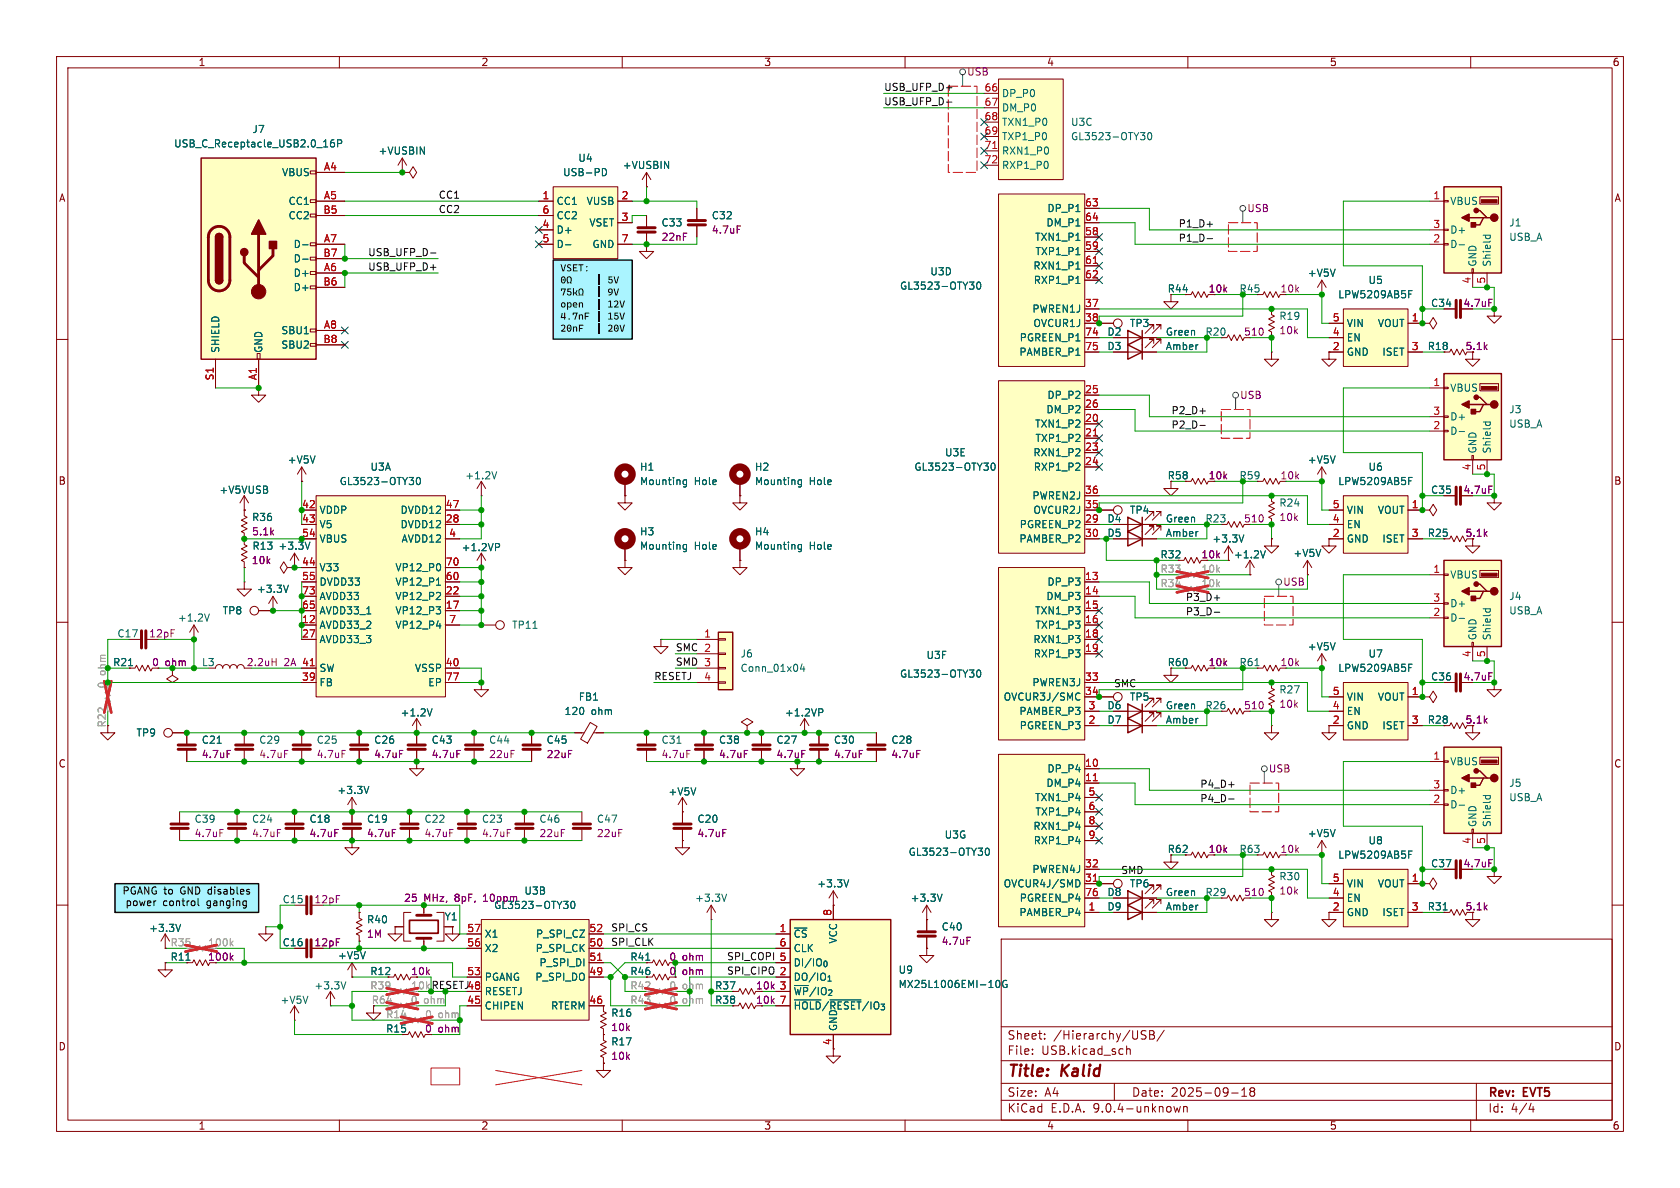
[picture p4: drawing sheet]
<svg xmlns="http://www.w3.org/2000/svg" width="297mm" height="210mm" viewBox="0 0 297 210" stroke-linecap="round" stroke-linejoin="round" font-family="sans-serif">
<defs><g id="words">
<g font-size="2.8" fill="#840000">
<text x="178" y="190.9">Title:</text>
<text x="187.7" y="190.9">Kalid</text>
</g>
<g font-size="2.1" fill="#840000">
<text x="178" y="184">Sheet:</text>
<text x="186.2" y="184">/Hierarchy/USB/</text>
<text x="178" y="186.7">File:</text>
<text x="184.1" y="186.7">USB.kicad_sch</text>
<text x="178" y="196.9">KiCad</text>
<text x="178" y="194.1">Size:</text>
<text x="184.7" y="194.1">A4</text>
<text x="185.7" y="196.9">E.D.A.</text>
<text x="193.3" y="196.9">9.0.4-unknown</text>
<text x="200" y="194.1">Date:</text>
<text x="207" y="194.1">2025-09-18</text>
<text x="263" y="194.3">Rev:</text>
<text x="263" y="196.9">Id:</text>
<text x="267.1" y="196.9">4/4</text>
<text x="269.4" y="194.3">EVT5</text>
</g>
<g font-size="1.8" fill="#840000">
<text x="35" y="11.9">1</text>
<text x="85" y="11.9">2</text>
<text x="135" y="11.9">3</text>
<text x="185" y="11.9">4</text>
<text x="235" y="11.9">5</text>
<text x="285" y="11.9">6</text>
<text x="10.3" y="35.9">A</text>
<text x="285.3" y="35.9">A</text>
<text x="206.3" y="51.9">R44</text>
<text x="213.6" y="51.9">10k</text>
<text x="258.6" y="54.5">4.7uF</text>
<text x="235.5" y="62">2</text>
<text x="252.3" y="62.1">R18</text>
<text x="259" y="62.1">5.1k</text>
<text x="10.3" y="85.9">B</text>
<text x="206.3" y="84.9">R58</text>
<text x="213.6" y="84.9">10k</text>
<text x="258.6" y="87.5">4.7uF</text>
<text x="285.3" y="85.9">B</text>
<text x="235.5" y="95">2</text>
<text x="252.3" y="95.1">R25</text>
<text x="259" y="95.1">5.1k</text>
<text x="205.1" y="98.9">R32</text>
<text x="212.3" y="98.9">10k</text>
<text x="19.9" y="118">R21</text>
<text x="26.8" y="118">0</text>
<text x="206.3" y="118">R60</text>
<text x="213.6" y="118">10k</text>
<text x="258.6" y="120.5">4.7uF</text>
<text x="18.9" y="128.7" transform="rotate(-90 18.9 128.7)">R22</text>
<text x="252.3" y="128.1">R28</text>
<text x="259" y="128.1">5.1k</text>
<text x="10.3" y="135.9">C</text>
<text x="285.3" y="135.9">C</text>
<text x="206.3" y="151">R62</text>
<text x="213.6" y="151">10k</text>
<text x="258.6" y="153.5">4.7uF</text>
<text x="235.5" y="161">2</text>
<text x="252.3" y="161.1">R31</text>
<text x="259" y="161.1">5.1k</text>
<text x="55.5" y="167.5">12pF</text>
<text x="30.1" y="170">R11</text>
<text x="36.7" y="170">100k</text>
<text x="65.4" y="172.6">R12</text>
<text x="72.6" y="172.6">10k</text>
<text x="111.3" y="172.6">R46</text>
<text x="111.3" y="170">R41</text>
<text x="118.2" y="172.6">0</text>
<text x="118.2" y="170">0</text>
<text x="126.3" y="175.1">R37</text>
<text x="126.3" y="177.6">R38</text>
<text x="133.6" y="175.1">10k</text>
<text x="133.6" y="177.6">10k</text>
<text x="10.3" y="185.9">D</text>
<text x="68.2" y="182.7">R15</text>
<text x="75" y="182.7">0</text>
<text x="147.1" y="184.9" transform="rotate(-90 147.1 184.9)">4</text>
<text x="285.3" y="185.9">D</text>
<text x="35" y="199.9">1</text>
<text x="85" y="199.9">2</text>
<text x="135" y="199.9">3</text>
<text x="185" y="199.9">4</text>
<text x="235" y="199.9">5</text>
<text x="285" y="199.9">6</text>
</g>
<g font-size="1.8" fill="#0f0f0f">
<text x="156.2" y="16.2">USB_UFP_D+</text>
<text x="156.2" y="18.7">USB_UFP_D-</text>
<text x="77.5" y="35.2">CC1</text>
<text x="77.5" y="37.8">CC2</text>
<text x="208.3" y="40.3">P1_D+</text>
<text x="65" y="45.4">USB_UFP_D-</text>
<text x="65" y="47.9">USB_UFP_D+</text>
<text x="208.3" y="42.8">P1_D-</text>
<text x="207" y="73.3">P2_D+</text>
<text x="207" y="75.9">P2_D-</text>
<text x="209.5" y="106.3">P3_D+</text>
<text x="209.5" y="108.9">P3_D-</text>
<text x="119.4" y="115.2">SMC 2</text>
<text x="119.4" y="117.8">SMD 3</text>
<text x="115.6" y="120.3">RESETJ</text>
<text x="196.8" y="121.6">SMC</text>
<text x="212.1" y="139.4">P4_D+</text>
<text x="212.1" y="141.9">P4_D-</text>
<text x="198.1" y="154.6">SMD</text>
<text x="107.9" y="167.3">SPI_CLK</text>
<text x="107.9" y="164.8">SPI_CS</text>
<text x="128.4" y="169.8">SPI_COPI 5</text>
<text x="128.4" y="172.4">SPI_CIPO 2</text>
</g>
<g font-size="1.8" fill="#840084">
<text x="170.9" y="13.6">USB</text>
<text x="125.7" y="41.5">4.7uF</text>
<text x="220.4" y="37.7">USB</text>
<text x="116.8" y="42.8">22nF</text>
<text x="226.3" y="51.9">10k</text>
<text x="219.8" y="59.5">510</text>
<text x="226.1" y="59.3">10k</text>
<text x="219.1" y="70.7">USB</text>
<text x="226.3" y="84.9">10k</text>
<text x="44.5" y="94.8">5.1k</text>
<text x="219.8" y="92.6">510</text>
<text x="226.1" y="92.3">10k</text>
<text x="44.4" y="99.9">10k</text>
<text x="226.8" y="103.7">USB</text>
<text x="26.3" y="112.9">12pF</text>
<text x="43.5" y="118">2.2uH</text>
<text x="50.2" y="118">2A 41</text>
<text x="226.3" y="118">10k</text>
<text x="219.8" y="125.6">510</text>
<text x="226.1" y="125.3">10k</text>
<text x="35.6" y="134.2">4.7uF</text>
<text x="45.7" y="134.2">4.7uF</text>
<text x="55.9" y="134.2">4.7uF</text>
<text x="66" y="134.2">4.7uF</text>
<text x="76.2" y="134.2">4.7uF</text>
<text x="86.4" y="134.2">22uF</text>
<text x="96.5" y="134.2">22uF</text>
<text x="116.8" y="134.2">4.7uF</text>
<text x="127" y="134.2">4.7uF</text>
<text x="137.2" y="134.2">4.7uF</text>
<text x="147.3" y="134.2">4.7uF</text>
<text x="157.5" y="134.2">4.7uF</text>
<text x="224.2" y="136.8">USB</text>
<text x="34.3" y="148.2">4.7uF</text>
<text x="44.5" y="148.2">4.7uF</text>
<text x="54.6" y="148.2">4.7uF</text>
<text x="64.8" y="148.2">4.7uF</text>
<text x="74.9" y="148.2">4.7uF</text>
<text x="85.1" y="148.2">4.7uF</text>
<text x="95.3" y="148.2">22uF</text>
<text x="105.4" y="148.2">22uF</text>
<text x="123.2" y="148.2">4.7uF</text>
<text x="226.3" y="151">10k</text>
<text x="55.5" y="159.9">12pF</text>
<text x="71.3" y="159.6">25</text>
<text x="80.5" y="159.6">8pF,</text>
<text x="219.8" y="158.6">510</text>
<text x="226.1" y="158.3">10k</text>
<text x="64.8" y="166">1M</text>
<text x="166.4" y="167.2">4.7uF</text>
<text x="120.6" y="172.6">ohm</text>
<text x="120.6" y="170">ohm</text>
<text x="77.4" y="182.7">ohm</text>
<text x="108" y="182.5">10k</text>
<text x="108" y="187.6">10k</text>
</g>
<g font-size="1.8" fill="#a90000">
<text x="173.9" y="16.3">66</text>
<text x="173.9" y="18.8">67</text>
<text x="173.9" y="21.3">68</text>
<text x="173.9" y="23.9">69</text>
<text x="173.9" y="26.4">71</text>
<text x="173.9" y="29">72</text>
<text x="57.2" y="30.2">A4</text>
<text x="57.2" y="35.3">A5</text>
<text x="95.8" y="35.3">1</text>
<text x="109.8" y="35.3">2</text>
<text x="253.3" y="35.3">1</text>
<text x="57.1" y="37.8">B5</text>
<text x="95.8" y="37.8">6</text>
<text x="95.8" y="40.4">4</text>
<text x="109.8" y="39.1">3</text>
<text x="191.7" y="36.6">63</text>
<text x="191.7" y="39.1">64</text>
<text x="191.7" y="41.7">58</text>
<text x="253.3" y="40.4">3</text>
<text x="57.1" y="45.5">B7</text>
<text x="57.2" y="42.9">A7</text>
<text x="95.8" y="42.9">5</text>
<text x="109.8" y="42.9">7</text>
<text x="191.7" y="44.2">59</text>
<text x="191.7" y="46.7">61</text>
<text x="253.3" y="42.9">2</text>
<text x="57.1" y="50.5">B6</text>
<text x="57.2" y="48">A6</text>
<text x="191.7" y="49.3">62</text>
<text x="260.1" y="50.2" transform="rotate(-90 260.1 50.2)">4</text>
<text x="262.6" y="50.2" transform="rotate(-90 262.6 50.2)">5</text>
<text x="57.2" y="58.2">A8</text>
<text x="191.7" y="54.4">37</text>
<text x="191.7" y="56.9">38</text>
<text x="191.7" y="59.4">74</text>
<text x="235.5" y="56.9">5</text>
<text x="235.5" y="59.4">4</text>
<text x="249.5" y="56.9">1</text>
<text x="57.1" y="60.7">B8</text>
<text x="191.7" y="62">75</text>
<text x="249.5" y="62">3</text>
<text x="37.8" y="67.4" transform="rotate(-90 37.8 67.4)">S1</text>
<text x="45.5" y="67.3" transform="rotate(-90 45.5 67.3)">A1</text>
<text x="191.7" y="69.6">25</text>
<text x="253.3" y="68.3">1</text>
<text x="191.7" y="72.1">26</text>
<text x="191.7" y="74.7">20</text>
<text x="191.7" y="77.2">21</text>
<text x="253.3" y="73.4">3</text>
<text x="253.3" y="75.9">2</text>
<text x="191.7" y="79.8">23</text>
<text x="191.7" y="82.3">24</text>
<text x="260.1" y="83.3" transform="rotate(-90 260.1 83.3)">4</text>
<text x="262.6" y="83.3" transform="rotate(-90 262.6 83.3)">5</text>
<text x="53.3" y="89.9">42</text>
<text x="78.7" y="89.9">47</text>
<text x="191.7" y="87.4">36</text>
<text x="191.7" y="89.9">35</text>
<text x="235.5" y="89.9">5</text>
<text x="249.5" y="89.9">1</text>
<text x="53.3" y="92.5">43</text>
<text x="53.3" y="95">54</text>
<text x="78.7" y="92.5">28</text>
<text x="79.3" y="95">4</text>
<text x="191.7" y="92.5">29</text>
<text x="191.7" y="95">30</text>
<text x="235.5" y="92.5">4</text>
<text x="249.5" y="95">3</text>
<text x="53.3" y="100.1">44</text>
<text x="78.7" y="100.1">70</text>
<text x="253.3" y="101.3">1</text>
<text x="53.3" y="102.6">55</text>
<text x="53.3" y="105.2">73</text>
<text x="53.3" y="107.7">65</text>
<text x="78.7" y="102.6">60</text>
<text x="78.7" y="105.2">22</text>
<text x="78.7" y="107.7">17</text>
<text x="191.7" y="102.6">13</text>
<text x="191.7" y="105.2">14</text>
<text x="191.7" y="107.7">15</text>
<text x="253.3" y="106.4">3</text>
<text x="53.3" y="110.2">12</text>
<text x="53.3" y="112.8">27</text>
<text x="79.3" y="110.2">7</text>
<text x="124.4" y="112.8">1</text>
<text x="191.7" y="110.2">16</text>
<text x="191.7" y="112.8">18</text>
<text x="253.3" y="109">2</text>
<text x="53.3" y="117.9">41</text>
<text x="78.7" y="117.9">40</text>
<text x="191.7" y="115.3">19</text>
<text x="260.1" y="116.3" transform="rotate(-90 260.1 116.3)">4</text>
<text x="262.6" y="116.3" transform="rotate(-90 262.6 116.3)">5</text>
<text x="53.3" y="120.4">39</text>
<text x="78.7" y="120.4">77</text>
<text x="124.4" y="120.4">4</text>
<text x="191.7" y="120.4">33</text>
<text x="191.7" y="122.9">34</text>
<text x="192.3" y="125.5">3</text>
<text x="235.5" y="122.9">5</text>
<text x="235.5" y="125.5">4</text>
<text x="249.5" y="122.9">1</text>
<text x="192.3" y="128">2</text>
<text x="235.5" y="128">2</text>
<text x="249.5" y="128">3</text>
<text x="191.7" y="135.6">10</text>
<text x="253.3" y="134.4">1</text>
<text x="191.7" y="138.2">11</text>
<text x="192.3" y="140.7">5</text>
<text x="192.3" y="143.3">6</text>
<text x="253.3" y="139.4">3</text>
<text x="253.3" y="142">2</text>
<text x="192.3" y="145.8">8</text>
<text x="192.3" y="148.3">9</text>
<text x="260.1" y="149.3" transform="rotate(-90 260.1 149.3)">4</text>
<text x="262.6" y="149.3" transform="rotate(-90 262.6 149.3)">5</text>
<text x="191.7" y="153.4">32</text>
<text x="191.7" y="156">31</text>
<text x="235.5" y="156">5</text>
<text x="249.5" y="156">1</text>
<text x="147.1" y="162" transform="rotate(-90 147.1 162)">8</text>
<text x="191.7" y="158.5">76</text>
<text x="192.3" y="161">1</text>
<text x="235.5" y="158.5">4</text>
<text x="249.5" y="161">3</text>
<text x="82.5" y="164.8">57</text>
<text x="82.5" y="167.4">56</text>
<text x="104.1" y="164.8">52</text>
<text x="104.1" y="167.4">50</text>
<text x="137.7" y="164.8">1</text>
<text x="137.7" y="167.4">6</text>
<text x="82.5" y="172.5">53</text>
<text x="104.1" y="169.9">51</text>
<text x="104.1" y="172.5">49</text>
<text x="137.7" y="169.9">5</text>
<text x="137.7" y="172.5">2</text>
<text x="82.5" y="177.5">45</text>
<text x="82.5" y="175">48</text>
<text x="104.1" y="177.5">46</text>
<text x="137.7" y="175">3</text>
<text x="137.7" y="177.5">7</text>
</g>
<g font-size="1.8" fill="#006464">
<text x="177" y="17.4">DP_P0</text>
<text x="44.5" y="23.7">J7</text>
<text x="177" y="19.9">DM_P0</text>
<text x="177" y="22.5">TXN1_P0</text>
<text x="189.2" y="22.5">U3C</text>
<text x="30.7" y="26.3">USB_C_Receptacle_USB2.0_16P</text>
<text x="66.8" y="27.5">+VUSBIN</text>
<text x="102.1" y="28.8">U4</text>
<text x="177" y="25">TXP1_P0</text>
<text x="177" y="27.5">RXN1_P0</text>
<text x="189.2" y="25">GL3523-OTY30</text>
<text x="49.8" y="31.3">VBUS</text>
<text x="99.4" y="31.3">USB-PD</text>
<text x="110" y="30.1">+VUSBIN</text>
<text x="177" y="30.1">RXP1_P0</text>
<text x="50.9" y="36.4">CC1</text>
<text x="50.9" y="39">CC2</text>
<text x="98.3" y="36.4">CC1</text>
<text x="98.3" y="39">CC2</text>
<text x="98.3" y="41.5">D+</text>
<text x="103.6" y="36.4">VUSB</text>
<text x="104.1" y="40.2">VSET</text>
<text x="116.8" y="40.2">C33</text>
<text x="125.7" y="39">C32</text>
<text x="184.9" y="40.2">DM_P1</text>
<text x="185.1" y="37.7">DP_P1</text>
<text x="256.3" y="36.4">VBUS</text>
<text x="256.3" y="41.5">D+</text>
<text x="266.7" y="40.2">J1</text>
<text x="51.8" y="44">D-</text>
<text x="51.8" y="46.6">D-</text>
<text x="98.3" y="44">D-</text>
<text x="104.6" y="44">GND</text>
<text x="182.6" y="47.9">RXN1_P1</text>
<text x="182.9" y="42.8">TXN1_P1</text>
<text x="183" y="45.3">TXP1_P1</text>
<text x="256.3" y="44">D-</text>
<text x="261.2" y="47.2" transform="rotate(-90 261.2 47.2)">GND</text>
<text x="263.8" y="47.2" transform="rotate(-90 263.8 47.2)">Shield</text>
<text x="266.7" y="42.8">USB_A</text>
<text x="51.8" y="49.1">D+</text>
<text x="51.8" y="51.7">D+</text>
<text x="159" y="51.4">GL3523-OTY30</text>
<text x="164.4" y="48.9">U3D</text>
<text x="182.7" y="50.4">RXP1_P1</text>
<text x="231.1" y="49.1">+V5V</text>
<text x="236.5" y="52.9">LPW5209AB5F</text>
<text x="241.8" y="50.4">U5</text>
<text x="49.6" y="59.3">SBU1</text>
<text x="182.4" y="55.5">PWREN1J</text>
<text x="182.6" y="58">OVCUR1J</text>
<text x="195.7" y="59.5">D2</text>
<text x="199.7" y="58">TP3</text>
<text x="206" y="59.5">Green</text>
<text x="226.1" y="56.7">R19</text>
<text x="238" y="58">VIN</text>
<text x="243.5" y="58">VOUT</text>
<text x="252.9" y="54.5">C34</text>
<text x="39" y="62.5" transform="rotate(-90 39 62.5)">SHIELD</text>
<text x="46.6" y="62.5" transform="rotate(-90 46.6 62.5)">GND</text>
<text x="49.6" y="61.8">SBU2</text>
<text x="180.1" y="63.1">PAMBER_P1</text>
<text x="180.2" y="60.6">PGREEN_P1</text>
<text x="195.7" y="62.1">D3</text>
<text x="206" y="62.1">Amber</text>
<text x="238" y="60.6">EN</text>
<text x="238" y="63.1">GND</text>
<text x="244.3" y="63.1">ISET</text>
<text x="185.1" y="70.7">DP_P2</text>
<text x="256.3" y="69.4">VBUS</text>
<text x="182.9" y="75.8">TXN1_P2</text>
<text x="184.9" y="73.3">DM_P2</text>
<text x="256.3" y="74.5">D+</text>
<text x="256.3" y="77.1">D-</text>
<text x="266.7" y="73.3">J3</text>
<text x="266.7" y="75.8">USB_A</text>
<text x="50.8" y="82.1">+V5V</text>
<text x="65.4" y="83.4">U3A</text>
<text x="113" y="83.4">H1</text>
<text x="133.4" y="83.4">H2</text>
<text x="161.6" y="83.4">GL3523-OTY30</text>
<text x="167" y="80.9">U3E</text>
<text x="182.6" y="80.9">RXN1_P2</text>
<text x="182.7" y="83.4">RXP1_P2</text>
<text x="183" y="78.3">TXP1_P2</text>
<text x="231.1" y="82.1">+V5V</text>
<text x="241.8" y="83.4">U6</text>
<text x="261.2" y="80.3" transform="rotate(-90 261.2 80.3)">GND</text>
<text x="263.8" y="80.3" transform="rotate(-90 263.8 80.3)">Shield</text>
<text x="38.7" y="87.5">+V5VUSB</text>
<text x="60" y="86">GL3523-OTY30</text>
<text x="82.1" y="84.9">+1.2V</text>
<text x="113" y="86">Mounting</text>
<text x="122.7" y="86">Hole</text>
<text x="133.4" y="86">Mounting</text>
<text x="143.1" y="86">Hole</text>
<text x="182.4" y="88.5">PWREN2J</text>
<text x="226.1" y="89.8">R24</text>
<text x="236.5" y="86">LPW5209AB5F</text>
<text x="252.9" y="87.5">C35</text>
<text x="44.5" y="92.3">R36</text>
<text x="56.4" y="91">VDDP</text>
<text x="56.4" y="93.6">V5</text>
<text x="70.7" y="91">DVDD12</text>
<text x="70.7" y="93.6">DVDD12</text>
<text x="113" y="94.8">H3</text>
<text x="133.4" y="94.8">H4</text>
<text x="180.2" y="93.6">PGREEN_P2</text>
<text x="182.6" y="91">OVCUR2J</text>
<text x="195.7" y="92.6">D4</text>
<text x="195.7" y="95.1">D5</text>
<text x="199.7" y="91">TP4</text>
<text x="206" y="95.1">Amber</text>
<text x="206" y="92.6">Green</text>
<text x="238" y="91">VIN</text>
<text x="238" y="93.6">EN</text>
<text x="243.5" y="91">VOUT</text>
<text x="44.5" y="97.4">R13</text>
<text x="49.1" y="97.4">+3.3V</text>
<text x="56.4" y="96.1">VBUS</text>
<text x="56.4" y="101.2">V33</text>
<text x="69.8" y="101.2">VP12_P0</text>
<text x="70.9" y="96.1">AVDD12</text>
<text x="81.5" y="97.6">+1.2VP</text>
<text x="113" y="97.4">Mounting</text>
<text x="122.7" y="97.4">Hole</text>
<text x="133.4" y="97.4">Mounting</text>
<text x="143.1" y="97.4">Hole</text>
<text x="180.1" y="96.1">PAMBER_P2</text>
<text x="214.2" y="96.1">+3.3V</text>
<text x="218" y="98.9">+1.2V</text>
<text x="228.6" y="98.7">+V5V</text>
<text x="238" y="96.1">GND</text>
<text x="244.3" y="96.1">ISET</text>
<text x="45.3" y="105">+3.3V</text>
<text x="56.4" y="103.7">DVDD33</text>
<text x="56.4" y="106.3">AVDD33</text>
<text x="69.8" y="103.7">VP12_P1</text>
<text x="69.8" y="106.3">VP12_P2</text>
<text x="184.9" y="106.3">DM_P3</text>
<text x="185.1" y="103.7">DP_P3</text>
<text x="256.3" y="102.5">VBUS</text>
<text x="256.3" y="107.5">D+</text>
<text x="266.7" y="106.3">J4</text>
<text x="20.7" y="112.9">C17</text>
<text x="31.3" y="110.1">+1.2V</text>
<text x="39.3" y="108.8">TP8</text>
<text x="56.4" y="108.8">AVDD33_1</text>
<text x="56.4" y="111.4">AVDD33_2</text>
<text x="56.4" y="113.9">AVDD33_3</text>
<text x="69.8" y="108.8">VP12_P3</text>
<text x="69.8" y="111.4">VP12_P4</text>
<text x="90.4" y="111.4">TP11</text>
<text x="182.6" y="113.9">RXN1_P3</text>
<text x="182.9" y="108.8">TXN1_P3</text>
<text x="183" y="111.4">TXP1_P3</text>
<text x="256.3" y="110.1">D-</text>
<text x="261.2" y="113.3" transform="rotate(-90 261.2 113.3)">GND</text>
<text x="263.8" y="113.3" transform="rotate(-90 263.8 113.3)">Shield</text>
<text x="266.7" y="108.8">USB_A</text>
<text x="35.6" y="118">L3</text>
<text x="56.4" y="119">SW</text>
<text x="73.3" y="119">VSSP</text>
<text x="130.8" y="116.4">J6</text>
<text x="130.8" y="119">Conn_01x04</text>
<text x="159" y="120">GL3523-OTY30</text>
<text x="163.7" y="116.7">U3F</text>
<text x="182.7" y="116.4">RXP1_P3</text>
<text x="231.1" y="115.2">+V5V</text>
<text x="236.5" y="119">LPW5209AB5F</text>
<text x="241.8" y="116.4">U7</text>
<text x="56.4" y="121.5">FB</text>
<text x="75.6" y="121.5">EP</text>
<text x="102.2" y="124.1">FB1</text>
<text x="177.3" y="124.1">OVCUR3J/SMC</text>
<text x="182.4" y="121.5">PWREN3J</text>
<text x="195.7" y="125.6">D6</text>
<text x="199.7" y="124.1">TP5</text>
<text x="206" y="125.6">Green</text>
<text x="226.1" y="122.8">R27</text>
<text x="238" y="124.1">VIN</text>
<text x="243.5" y="124.1">VOUT</text>
<text x="252.9" y="120.5">C36</text>
<text x="24" y="130.4">TP9</text>
<text x="35.6" y="131.7">C21</text>
<text x="45.7" y="131.7">C29</text>
<text x="55.9" y="131.7">C25</text>
<text x="66" y="131.7">C26</text>
<text x="70.7" y="126.8">+1.2V</text>
<text x="76.2" y="131.7">C43</text>
<text x="86.4" y="131.7">C44</text>
<text x="96.5" y="131.7">C45</text>
<text x="99.7" y="126.6">120</text>
<text x="104.5" y="126.6">ohm</text>
<text x="116.8" y="131.7">C31</text>
<text x="127" y="131.7">C38</text>
<text x="137.2" y="131.7">C27</text>
<text x="138.7" y="126.8">+1.2VP</text>
<text x="147.3" y="131.7">C30</text>
<text x="157.5" y="131.7">C28</text>
<text x="180.1" y="126.6">PAMBER_P3</text>
<text x="180.2" y="129.1">PGREEN_P3</text>
<text x="195.7" y="128.1">D7</text>
<text x="206" y="128.1">Amber</text>
<text x="238" y="126.6">EN</text>
<text x="238" y="129.1">GND</text>
<text x="244.3" y="129.1">ISET</text>
<text x="185.1" y="136.8">DP_P4</text>
<text x="256.3" y="135.5">VBUS</text>
<text x="59.5" y="140.6">+3.3V</text>
<text x="118.1" y="140.8">+V5V</text>
<text x="182.9" y="141.8">TXN1_P4</text>
<text x="184.9" y="139.3">DM_P4</text>
<text x="256.3" y="140.6">D+</text>
<text x="256.3" y="143.1">D-</text>
<text x="266.7" y="139.3">J5</text>
<text x="266.7" y="141.8">USB_A</text>
<text x="34.3" y="145.6">C39</text>
<text x="44.5" y="145.6">C24</text>
<text x="54.6" y="145.6">C18</text>
<text x="64.8" y="145.6">C19</text>
<text x="74.9" y="145.6">C22</text>
<text x="85.1" y="145.6">C23</text>
<text x="95.3" y="145.6">C46</text>
<text x="105.4" y="145.6">C47</text>
<text x="123.2" y="145.6">C20</text>
<text x="166.9" y="148.4">U3G</text>
<text x="182.6" y="146.9">RXN1_P4</text>
<text x="182.7" y="149.5">RXP1_P4</text>
<text x="183" y="144.4">TXP1_P4</text>
<text x="231.1" y="148.2">+V5V</text>
<text x="241.8" y="149.5">U8</text>
<text x="261.2" y="146.3" transform="rotate(-90 261.2 146.3)">GND</text>
<text x="263.8" y="146.3" transform="rotate(-90 263.8 146.3)">Shield</text>
<text x="160.5" y="151.5">GL3523-OTY30</text>
<text x="182.4" y="154.5">PWREN4J</text>
<text x="226.1" y="155.8">R30</text>
<text x="236.5" y="152">LPW5209AB5F</text>
<text x="252.9" y="153.5">C37</text>
<text x="85.7" y="159.6">10ppm</text>
<text x="87.3" y="160.9">GL3523-OTY30</text>
<text x="92.6" y="158.3">U3B</text>
<text x="122.8" y="159.6">+3.3V</text>
<text x="144.4" y="157.1">+3.3V</text>
<text x="160.9" y="159.6">+3.3V</text>
<text x="177.3" y="157.1">OVCUR4J/SMD</text>
<text x="180.2" y="159.6">PGREEN_P4</text>
<text x="195.7" y="161.1">D9</text>
<text x="195.7" y="158.6">D8</text>
<text x="199.7" y="157.1">TP6</text>
<text x="206" y="161.1">Amber</text>
<text x="206" y="158.6">Green</text>
<text x="238" y="157.1">VIN</text>
<text x="238" y="159.6">EN</text>
<text x="243.5" y="157.1">VOUT</text>
<text x="26.3" y="164.9">+3.3V</text>
<text x="49.9" y="167.5">C16</text>
<text x="64.8" y="163.4">R40</text>
<text x="78.5" y="162.9">Y1</text>
<text x="85.6" y="166">X1</text>
<text x="94.7" y="166">P_SPI_CZ</text>
<text x="140.2" y="166">~{CS}</text>
<text x="148.2" y="166.9" transform="rotate(-90 148.2 166.9)">VCC</text>
<text x="166.4" y="164.7">C40</text>
<text x="180.1" y="162.2">PAMBER_P4</text>
<text x="238" y="162.2">GND</text>
<text x="244.3" y="162.2">ISET</text>
<text x="59.6" y="169.8">+V5V</text>
<text x="85.6" y="168.5">X2</text>
<text x="85.6" y="173.6">PGANG</text>
<text x="94.5" y="173.6">P_SPI_DO</text>
<text x="94.6" y="168.5">P_SPI_CK</text>
<text x="95.3" y="171">P_SPI_DI</text>
<text x="140.2" y="168.5">CLK</text>
<text x="140.2" y="171">DI/IO_{0}</text>
<text x="140.2" y="173.6">DO/IO_{1}</text>
<text x="158.8" y="172.3">U9</text>
<text x="49.5" y="177.6">+V5V</text>
<text x="55.5" y="175.1">+3.3V</text>
<text x="85.6" y="176.1">RESETJ</text>
<text x="85.6" y="178.7">CHIPEN</text>
<text x="97.3" y="178.7">RTERM</text>
<text x="108" y="179.9">R16</text>
<text x="140.2" y="176.1">~{WP}/IO_{2}</text>
<text x="140.2" y="178.7">~{HOLD}/~{RESET}/IO_{3}</text>
<text x="158.8" y="174.9">MX25L1006EMI-10G</text>
<text x="108" y="185">R17</text>
<text x="148.2" y="182.4" transform="rotate(-90 148.2 182.4)">GND</text>
</g>
<g font-size="1.8">
<text x="99.1" y="48.5">VSET:</text>
<text x="107.4" y="50.6">5V</text>
<text x="99.1" y="54.9">open</text>
<text x="99.1" y="57">4.7nF</text>
<text x="99.1" y="59.1">20nF</text>
<text x="107.4" y="54.9">12V</text>
<text x="107.4" y="59.1">20V</text>
<text x="107.4" y="57">15V</text>
<text x="21.5" y="158.3">PGANG to</text>
<text x="22.1" y="160.4">power</text>
<text x="28.8" y="160.4">control</text>
<text x="32" y="158.3">GND disables</text>
<text x="36.7" y="160.4">ganging</text>
</g>
<g font-size="1.8" fill="#009600">
<text x="219" y="51.9">R45</text>
<text x="213" y="59.5">R20</text>
<text x="219" y="84.9">R59</text>
<text x="213" y="92.6">R23</text>
<text x="18.9" y="119.4" transform="rotate(-90 18.9 119.4)">ohm</text>
<text x="29.2" y="118">ohm</text>
<text x="219" y="118">R61</text>
<text x="213" y="125.6">R26</text>
<text x="219" y="151">R63</text>
<text x="49.9" y="159.9">C15</text>
<text x="74.9" y="159.6">MHz,</text>
<text x="213" y="158.6">R29</text>
<text x="76.2" y="174.9">RESETJ48</text>
<text x="120.6" y="175.1">ohm</text>
</g>
<g font-size="1.8" fill="#a1a1a1">
<text x="205.1" y="101.4">R33</text>
<text x="212.3" y="101.4">10k</text>
<text x="205.1" y="104">R34</text>
<text x="212.3" y="104">10k</text>
<text x="18.9" y="121.8" transform="rotate(-90 18.9 121.8)">0</text>
<text x="30.1" y="167.5">R35</text>
<text x="36.7" y="167.5">100k</text>
<text x="65.4" y="175.1">R39</text>
<text x="65.6" y="177.6">R64</text>
<text x="72.5" y="177.6">0</text>
<text x="72.6" y="175.1">10k</text>
<text x="74.9" y="177.6">ohm</text>
<text x="111.3" y="177.6">R43</text>
<text x="111.3" y="175.1">R42</text>
<text x="118.2" y="177.6">0</text>
<text x="118.2" y="175.1">0</text>
<text x="120.6" y="177.6">ohm</text>
<text x="68.2" y="180.2">R14</text>
<text x="75" y="180.2">0</text>
<text x="77.4" y="180.2">ohm</text>
</g>
</g></defs>
<g fill="none" stroke="#840000" stroke-width=".18">
<path d="M10 10h277v190h-277zM12 12h273v186h-273zM60 10v2M110 10v2M160 10v2M210 10v2M260 10v2M10 60h2M285 60h2M10 110h2M285 110h2M10 160h2"/>
<path d="M177 166h108v32h-108zM285 160h2M60 198v2M110 198v2M160 198v2M177 194.5h108M177 191.5h108M177 187.5h108M177 181.5h108M182.5 186.3v.1M182.5 185.5v.1M184.7 183.6v.1"/>
<path d="M184.7 182.8v.1M197 191.5v3M199.2 184.9v1.5M199.2 185.5l.2-.1 .3 .1 .1 .9M201.9 182.8l.6 .3 .1 .2-.1 .3-.5 .1M201.9 182.3h.7M203.2 182.2h.5l.3 .1v.3l-.3 .3a.4 .4 0 0 1 .4 .4 .4 .4 0 0 1-.3 .4h-.6zM203.2 182.9h.5M205.8 182.1l-1.3 2M207.5 195.6l.3 1 .3-.7 .3 .7 .3-1M209.2 195.6v1M209.2 195.7l.3-.1 .3 .1 .1 .9"/>
<path d="M210 198v2M217.7 193.2h1.2M219.5 193.8h.9M219.5 192.7l.5-.4v1.5M221.2 192.9l-.2 .3v.5l.2 .1 .5-.1 .1-.2-.1-.4-.2-.2M221.2 192.9l-.2-.2 .2-.4 .5 .1 .1 .2-.3 .3M221.2 192.9h.3M260 198v2M261 191.5v6.5M270.7 195l-.4 1.1h.9M271 195.6v1"/>
</g>
<g fill="#aaf4ff">
<path d="M20.3 156.2h25.4v5.1h-25.4z"/>
<path d="M97.8 46h14v13.9h-14z"/>
</g>
<circle cx="130.8" cy="95.2" r="1.27" fill="none" stroke="#840000" stroke-width="1.3"/>
<path d="M52.1 97.8l-.8 1.3M52.1 97.8l.7 1.3M52.1 97.8v2.5M130.8 96.5v2.6M30.5 118.1v1.3l1 .6-1 .7-1-.7 1-.6M50.8 100.3l-.6-1-.7 1 .7 1 .6-1h1.3M52.1 100.3h.1" fill="none" stroke="#840000" stroke-width=".18"/>
<path d="M54.8 95.8l-.4 1.3M141.1 97l.2 .1 .4-.1M141.7 96.3v1l-.3 .2h-.3M141.7 96.3h-.4l-.2 .1" fill="none" stroke="#006464" stroke-width=".18"/>
<path d="M127 111.8h2.5v10.1h-2.5z" fill="#ffffc2"/>
<path d="M127 111.8h2.5v10.1h-2.5z" fill="none" stroke="#840000" stroke-width=".25"/>
<g fill="none" stroke="#840000" stroke-width=".18">
<path d="M43.2 90.2v1l.5 .2-1 .5 1 .6-1 .5 1 .5-1 .5 .5 .2v1.1M43.2 90.2h.1M43.2 95.3h.1M110.5 99.1v1.2h1.3l-1.3 1.3-1.3-1.3h1.3M110.5 99.1h.1M110.5 87.6v1.3h1.3l-1.3 1.3-1.3-1.3h1.3M110.5 87.6h.1M110.5 85.1v2.5M110.5 96.5v2.6M130.8 87.6v1.3h1.3l-1.3 1.3-1.3-1.3h1.3M130.8 87.6h.1M130.8 99.1v1.2h1.3l-1.3 1.3-1.3-1.3h1.3"/>
<path d="M130.8 99.1h.1M130.8 85.1v2.5M34.3 113h.1M34.3 110.5l-.8 1.3M34.3 110.5l.8 1.3M34.3 110.5v2.5M123.2 113h3.8M123.2 115.6h3.8M123.2 118.1h3.8M127 112.9h1.3v.3h-1.3zM127 115.4h1.3v.3h-1.3zM127 118h1.3v.2h-1.3z"/>
<path d="M73.7 134.6v1.3h1.2l-1.2 1.3-1.3-1.3h1.3M73.7 134.6h.1M101.6 129.5h1.7M104.3 127.7l1.3 .7-1.7 3-1.3-.7zM104.9 129.5h1.8M123.2 120.7h3.8M124.5 129.5v2.1M124.5 132.6v2M127 120.5h1.3v.3h-1.3zM132.1 128.3l1-.7-1-.6-1 .6 1 .7v1.2M132.1 129.5h.1M134.6 129.5v2.1"/>
<path d="M134.6 132.6v2M141 134.6v1.3h1.2l-1.2 1.3-1.3-1.3h1.3M142.2 129.5h.1M142.2 127l-.7 1.3M142.2 127l.8 1.3M142.2 127v2.5"/>
</g>
<g fill="none" stroke="#006464" stroke-width=".18">
<path d="M120.8 97l.2 .1 .4-.1M120.8 85.5l.2 .2 .4-.1M121.4 84.8v1.1l-.3 .2-.3-.1M121.4 96.3v1l-.3 .2h-.3M121.4 96.3h-.4l-.2 .1M121.4 84.9l-.4-.1-.2 .1M141.1 85.5l.2 .2 .4-.1M141.7 84.8v1.1l-.3 .2-.3-.1M141.7 84.9l-.4-.1-.2 .1M37 108.5l-.4 1.3M141.8 117.4l-.3 .9h.8M142.1 117.8v.9"/>
<path d="M144.7 125.3h.5l.3 .2-.1 .4-.7 .1"/>
</g>
<path d="M122.9 131.7h3.1M122.9 132.5h3.1M133.1 131.7h3M133.1 132.5h3" fill="none" stroke="#840000" stroke-width=".52"/>
<path d="M131.6 132.7h.6M141.7 132.7h.7" fill="none" stroke="#840084" stroke-width=".18"/>
<g fill="none" stroke="#840000" stroke-width="1.3">
<circle cx="110.5" cy="95.2" r="1.27"/>
<circle cx="110.5" cy="83.8" r="1.27"/>
<circle cx="130.8" cy="83.8" r="1.27"/>
</g>
<path d="M55.9 87.6h22.8v35.6h-22.8z" fill="#ffffc2"/>
<g fill="none" stroke="#840000" stroke-width=".18">
<path d="M45.7 68.6v1.3h1.3l-1.3 1.2-1.3-1.2h1.3M45.7 68.6h.1M43.2 95.3v1l.5 .2-1 .5 1 .5-1 .5 1 .6-1 .5 .5 .2v1M43.2 95.3h.1M43.2 90.2h.1M43.2 87.6v2.6M43.2 87.6l-.8 1.3M43.2 87.6l.7 1.3M53.3 85.1h.1M53.3 90.2h2.6M53.3 92.7h2.6M53.3 95.3h2.6"/>
<path d="M53.3 82.6v2.5M53.3 82.6l-.7 1.2M53.3 82.6l.8 1.2M55.9 87.6h22.8v35.6h-22.8zM78.7 90.2h2.6M78.7 92.7h2.6M78.7 95.3h2.6M85.1 87.6h.1M85.1 85.1l-.8 1.3M85.1 85.1l.8 1.3M85.1 85.1v2.5M85.1 97.8v2.5"/>
<path d="M85.1 97.8l-.8 1.3M85.1 97.8l.8 1.3M38.1 118.1a.64 .64 0 0 1 .6-.6 .64 .64 0 0 1 .7 .6 .64 .64 0 0 1 .6-.6 .64 .64 0 0 1 .6 .6 .64 .64 0 0 1 .7-.6 .64 .64 0 0 1 .6 .6 .64 .64 0 0 1 .6-.6 .64 .64 0 0 1 .7 .6M43.2 100.3h.1M43.2 102.9v1.2h1.2l-1.2 1.3-1.3-1.3h1.3M43.2 102.9h.1M45.7 108h2.6M48.3 108h.1M48.3 105.4l-.8 1.3M48.3 105.4l.7 1.3M48.3 105.4v2.6M53.3 100.3h2.6"/>
<path d="M53.3 102.9h2.6M53.3 105.4h2.6M53.3 108h2.6M53.3 110.5h2.6M53.3 113h2.6M53.3 118.1h2.6M78.7 100.3h2.6M78.7 102.9h2.6M78.7 105.4h2.6M78.7 108h2.6M78.7 110.5h2.6M78.7 118.1h2.6"/>
<path d="M85.1 100.3h.1M33 129.5v2.1M33 132.6v2M43.2 129.5v2.1M43.2 132.6v2M53.3 120.7h2.6M53.3 129.5v2.1M53.3 132.6v2M78.7 120.7h2.6M85.1 120.7v1.2h1.3l-1.3 1.3-1.3-1.3h1.3M85.1 120.7h.1M94 129.5v2.1"/>
<path d="M94 132.6v2M154.9 129.5v2.1M154.9 132.6v2"/>
<circle cx="45" cy="107.9" r=".76"/>
</g>
<g fill="none" stroke="#006464" stroke-width=".18">
<path d="M47.2 86.6l.1 .2-.1 .3M47.2 86v.4M72.3 84.4h.8l-.4 .5M72.9 84.9l.2 .2v.3l-.2 .3M73.8 84.5l.1-.1a.68 .68 0 0 1 .4 .6 .68 .68 0 0 1-.4 .7 .84 .84 0 0 1-.1-1.2zM77.8 99.8l.1 .3-.1 .7M87.6 96.1h.5l.2 .2-.1 .4h-.6M87.8 83.4l-.4 1.3M51 103.4l-.4 1.3M64.8 108.5h.8M77.1 107.3h.8l-.4 .4M77.2 103.4h.7"/>
<path d="M77.2 110.6h.8M77.8 104.8l.1 .2-.1 .3-.7 .7h.8M77.8 107.9v.5M38.4 131.4h.7"/>
</g>
<path d="M54.9 117.7h.7" fill="none" stroke="#a90000" stroke-width=".18"/>
<path d="M31.5 131.7h3M31.5 132.5h3M41.7 131.7h3M41.7 132.5h3M51.8 131.7h3.1M51.8 132.5h3.1M92.5 131.7h3M92.5 132.5h3M153.4 131.7h3.1M153.4 132.5h3.1" fill="none" stroke="#840000" stroke-width=".52"/>
<path d="M48.1 117h.7M48.8 116.4v1.3M40.1 132.7h.7M50.3 132.7h.6M60.5 132.7h.6M162.1 132.7h.6" fill="none" stroke="#840084" stroke-width=".18"/>
<path d="M237.5 54.6h11.4v10.2h-11.4z" fill="#ffffc2"/>
<g fill="none" stroke="#840000" stroke-width=".18">
<path d="M207 52.1v1.2h1.3l-1.3 1.3-1.3-1.3h1.3M209.5 52.1h1.1l.2-.5 .5 1 .5-1 .5 1 .6-1 .5 1 .2-.5h1M215.9 59.7h1l.3-.5 .5 1 .5-1 .5 1 .5-1 .5 1 .3-.5h1M222.2 52.1h1.1l.2-.5 .5 1 .5-1 .5 1 .6-1 .5 1 .2-.5h1M233.7 52.1h.1M233.7 49.5l-.8 1.3M233.7 49.5l.7 1.3M233.7 49.5v2.6M234.9 57.2h2.6M234.9 59.7h2.6M237.5 54.6h11.4v10.2h-11.4zM248.9 57.2h2.6"/>
<path d="M234.9 62.2h2.6M248.9 62.2h2.6"/>
</g>
<path d="M249 52h.5M249 51.4h.6" fill="none" stroke="#006464" stroke-width=".18"/>
<path d="M176.5 100.3h15.3v30.5h-15.3z" fill="#ffffc2"/>
<g fill="none" stroke="#840000" stroke-width=".18">
<path d="M234.9 62.2v1.3h1.3l-1.3 1.3-1.2-1.3h1.2M176.5 100.3h15.3v30.5h-15.3zM191.8 102.9h2.5M191.8 105.4h2.5M191.8 108h2.5M191.8 110.5h2.5M191.8 113h2.5M191.8 115.6h2.5M144.8 129.5v2.1M144.8 132.6v2M191.8 120.7h2.5M191.8 123.2h2.5"/>
<path d="M191.8 125.7h2.5M191.8 128.3h2.5M120.6 143.5h.1M120.6 148.6v1.3h1.3l-1.3 1.2-1.2-1.2h1.2M120.6 148.6h.1M120.6 141l-.7 1.2M120.6 141l.8 1.2M120.6 141v4.5M120.6 146.6v2M147.3 157.5l-.7 1.3M147.3 157.5l.8 1.3M147.3 157.5v2.5"/>
<path d="M114.3 172.7h1l.3-.5 .5 1 .5-1 .5 1 .5-1 .5 1 .3-.5h1M125.7 162.6h.1M125.7 160l-.7 1.3M125.7 160l.8 1.3M125.7 160v2.6M129.5 175.3h1.1l.2-.5 .5 1 .5-1 .5 1 .5-1 .5 1 .3-.5h1M147.3 160h.1"/>
</g>
<path d="M171.4 118.4h.8l-.4 .5M171.9 118.9l.3 .3v.3l-.3 .2M172.8 118.6l.2-.2a.68 .68 0 0 1 .4 .7 .68 .68 0 0 1-.4 .6l-.2-.1-.1-.4zM190.4 122.6l.3-.1 .2 .1M190.9 123.6l-.2 .2-.3-.1M128.5 158.1l-.5 1.2M150 155.5l-.4 1.3" fill="none" stroke="#006464" stroke-width=".18"/>
<path d="M143.3 131.7h3M143.3 132.5h3M119.1 145.7h3.1M119.1 146.4h3.1" fill="none" stroke="#840000" stroke-width=".52"/>
<path d="M151.9 132.7h.6M127.8 146.6h.6" fill="none" stroke="#840084" stroke-width=".18"/>
<path d="M114.3 177.8h1l.3-.5 .5 1 .5-1 .5 1 .5-1 .5 1 .3-.5h1M114.3 175.3h1l.3-.5 .5 1 .5-1 .5 1 .5-1 .5 1 .3-.5h1" fill="none" stroke="#a1a1a1" stroke-width=".18"/>
<path d="M114.1 177.2l5.5 1.2M114.1 174.7l5.5 1.1M119.6 177.2l-5.5 1.2M119.6 174.7l-5.5 1.1" fill="none" stroke="#e12e31" stroke-width=".46"/>
<path d="M255.3 66h10.1v15.3h-10.1z" fill="#ffffc2"/>
<path d="M255.3 66h10.1v15.3h-10.1zM259.7 71.5h2.6M261 70.2h.6l1.3 1.3h.6M262.9 71.5h-.6l-.7 1.3h-1.3" fill="none" stroke="#840000" stroke-width=".25"/>
<g fill="#840000" stroke="#840000" stroke-width=".25">
<path d="M260.1 72.4h.8v.8h-.8z"/>
<path d="M258.4 71.5l1.3-.6v1.2z"/>
<circle cx="264.2" cy="71.5" r=".63"/>
<circle cx="261" cy="70.2" r=".38"/>
</g>
<path d="M261.9 68.3h2.8v.5h-2.8z" fill="#840000" stroke="#840000" stroke-width=".18"/>
<g fill="none" stroke="#840000" stroke-width=".18">
<path d="M252.7 68.6h2.6M252.7 73.7h2.6M252.7 76.2h2.6M255.3 68.5h.7v.2h-.7zM255.3 73.5h.7v.3h-.7zM255.3 76.1h.7v.2h-.7zM261.6 67.8h3.3v1.3h-3.3zM260.2 80.5h.3v.8h-.3zM260.3 81.3v2.5M262.9 81.3v2.5M116.8 113v1.3h1.3l-1.3 1.3-1.2-1.3h1.2M116.8 113h.1"/>
<path d="M114.3 129.5v2.1M114.3 132.6v2"/>
</g>
<path d="M258 76.3h.9M262.2 74.6h1.3M262.7 74.6l-.1 .4M263.4 74.6l.1 .4M119.7 131.4h.7" fill="none" stroke="#006464" stroke-width=".18"/>
<path d="M112.8 131.7h3M112.8 132.5h3" fill="none" stroke="#840000" stroke-width=".52"/>
<path d="M121.4 132.7h.6" fill="none" stroke="#840084" stroke-width=".18"/>
<path d="M176.5 34.3h15.3v30.5h-15.3z" fill="#ffffc2"/>
<g fill="none" stroke="#840000" stroke-width=".18">
<path d="M176.5 34.3h15.3v30.5h-15.3zM191.8 36.8h2.5M191.8 39.4h2.5M191.8 41.9h2.5M191.8 44.5h2.5M191.8 47h2.5M191.8 49.5h2.5M191.8 54.6h2.5M191.8 57.2h5M191.8 59.7h2.5M191.8 62.2h2.5"/>
<circle cx="197.6" cy="57.1" r=".76"/>
</g>
<path d="M171.4 49.9h.8l-.4 .4M171.9 50.3l.3 .3v.3l-.3 .2M172.8 50l.2-.1a.68 .68 0 0 1 .4 .6 .68 .68 0 0 1-.4 .6l-.2-.1-.1-.4zM190.2 42.5h.7M190.2 45h.7M190.2 47.6h.7M190.2 50.1h.7" fill="none" stroke="#006464" stroke-width=".18"/>
<path d="M193.3 46.6h.7" fill="none" stroke="#a90000" stroke-width=".18"/>
<path d="M176.5 14h11.5v17.8h-11.5z" fill="#ffffc2"/>
<path d="M174 16.5h2.5M174 19.1h2.5M176.5 14h11.5v17.8h-11.5zM174 21.6h2.5M174 24.1h2.5M174 26.7h2.5M174 29.2h2.5" fill="none" stroke="#840000" stroke-width=".18"/>
<path d="M175.5 26.3h.7" fill="none" stroke="#a90000" stroke-width=".18"/>
<path d="M201.6 23.4h.8l-.4 .5M202.2 23.9l.2 .3v.3l-.2 .2M203 23.6l.2-.2a.68 .68 0 0 1 .4 .7 .68 .68 0 0 1-.4 .6l-.2-.1-.1-.4z" fill="none" stroke="#006464" stroke-width=".18"/>
<path d="M176.5 67.3h15.3v30.5h-15.3z" fill="#ffffc2"/>
<g fill="none" stroke="#840000" stroke-width=".18">
<path d="M196.8 59.7h7.7M204 58.2v-.8h-.8h.8l-1.6 1.5M205.2 58.2v-.8h-.7h.7l-1.5 1.5M251.5 57.2h1.2l.7-1.1 .6 1.1-.6 1-.7-1M251.5 57.2h.1M255.3 54.6h2M264.2 54.6v1.3h1.2l-1.2 1.3-1.3-1.3h1.3M264.2 54.6h.1M176.5 67.3h15.3v30.5h-15.3zM191.8 69.9h2.5M191.8 72.4h2.5M191.8 74.9h2.5"/>
<path d="M191.8 77.5h2.5M196.8 62.2h7.7M204 60.7v-.8h-.8h.8l-1.6 1.6M205.2 60.7v-.8h-.7h.7l-1.5 1.6M255.3 62.2h1l.2-.5 .5 1 .6-1 .5 1 .5-1 .5 1 .2-.5h1v1.3h1.3l-1.3 1.3-1.2-1.3h1.2M191.8 80h2.5M191.8 82.6h2.5M191.8 87.6h2.5M191.8 90.2h2.5M191.8 92.7h2.5M191.8 95.3h2.5M83.8 129.5v2.1"/>
<path d="M83.8 132.6v2"/>
</g>
<path d="M193.3 77.1h.7" fill="none" stroke="#a90000" stroke-width=".18"/>
<path d="M173.9 81.9h.8l-.4 .4M174.5 82.3l.2 .3v.3l-.2 .2M175.3 82l.2-.1a.68 .68 0 0 1 .4 .6 .68 .68 0 0 1-.4 .6l-.2-.1-.1-.4z" fill="none" stroke="#006464" stroke-width=".18"/>
<path d="M199.4 58.4l2.5 1.3-2.5 1.3zM201.9 58.4v5.1M199.4 61l2.5 1.2-2.5 1.3z" fill="none" stroke="#840000" stroke-width=".25"/>
<path d="M257.4 53.1v3M258.2 53.1v3M82.3 131.7h3M82.3 132.5h3" fill="none" stroke="#840000" stroke-width=".52"/>
<path d="M263.2 52.9h.6" fill="none" stroke="#840084" stroke-width=".18"/>
<path d="M255.3 33h10.1v15.3h-10.1z" fill="#ffffc2"/>
<path d="M255.3 33h10.1v15.3h-10.1zM259.7 38.5h2.6M261 37.2h.6l1.3 1.3h.6M262.9 38.5h-.6l-.7 1.3h-1.3M199.4 157.5l2.5 1.3-2.5 1.2zM201.9 157.5v5.1M199.4 160l2.5 1.3-2.5 1.3z" fill="none" stroke="#840000" stroke-width=".25"/>
<g fill="#840000" stroke="#840000" stroke-width=".25">
<path d="M260.1 39.4h.8v.7h-.8z"/>
<path d="M258.4 38.5l1.3-.7v1.3z"/>
<circle cx="264.2" cy="38.5" r=".63"/>
<circle cx="261" cy="37.2" r=".38"/>
</g>
<path d="M261.9 35.3h2.8v.5h-2.8z" fill="#840000" stroke="#840000" stroke-width=".18"/>
<g fill="none" stroke="#840000" stroke-width=".18">
<path d="M252.7 35.6h2.6M255.3 35.4h.7v.3h-.7zM261.6 34.8h3.3v1.3h-3.3zM224.8 54.6v1l.5 .3-1 .5 1 .5-1 .5 1 .5-1 .5 .5 .3v1M224.8 54.6h.1M224.8 59.7h.1M252.7 40.6h2.6M252.7 43.2h2.6M255.3 40.5h.7v.3h-.7zM255.3 43.1h.7v.2h-.7zM260.2 47.5h.3v.8h-.3zM260.3 48.3v2.5"/>
<path d="M262.9 48.3v2.5M224.8 62.2v1.3h1.3l-1.3 1.3-1.3-1.3h1.3M224.8 62.2h.1M233.7 85.1h.1M233.7 82.6l-.8 1.2M233.7 82.6l.7 1.2M233.7 82.6v2.5M251.5 90.2h1.2l.7-1 .6 1-.6 1-.7-1M251.5 90.2h.1M255.3 95.3h1l.2-.6 .5 1.1 .6-1.1 .5 1.1 .5-1.1 .5 1.1 .2-.5h1v1.2h1.3l-1.3 1.3-1.2-1.3h1.2M255.3 87.6h2M264.2 87.6v1.3h1.2l-1.2 1.3-1.3-1.3h1.3"/>
<path d="M264.2 87.6h.1M196.8 158.8h7.7M204 159.8v-.8h-.8h.8l-1.6 1.5M204 157.2v-.7h-.8h.8l-1.6 1.5M205.2 159.8v-.8h-.7h.7l-1.5 1.5M205.2 157.2v-.7h-.7h.7l-1.5 1.5M215.9 158.8h1l.3-.6 .5 1.1 .5-1.1 .5 1.1 .5-1.1 .5 1.1 .3-.5h1M196.8 161.3h7.7M224.8 161.3v1.3h1.3l-1.3 1.2-1.3-1.2h1.3M224.8 161.3h.1"/>
</g>
<path d="M258 43.3h.9M262.2 41.6h1.3M262.7 41.6l-.1 .3M263.4 41.6l.1 .3" fill="none" stroke="#006464" stroke-width=".18"/>
<path d="M257.4 86.1v3.1M258.2 86.1v3.1" fill="none" stroke="#840000" stroke-width=".52"/>
<path d="M263.2 85.9h.6" fill="none" stroke="#840084" stroke-width=".18"/>
<path d="M176.5 133.4h15.3v30.4h-15.3z" fill="#ffffc2"/>
<path d="M234.9 95.3v1.2h1.3l-1.3 1.3-1.2-1.3h1.2M176.5 133.4h15.3v30.4h-15.3zM191.8 135.9h2.5M191.8 138.4h2.5M191.8 141h2.5M191.8 143.5h2.5M191.8 146.1h2.5M191.8 148.6h2.5M191.8 153.7h2.5M191.8 156.2h2.5M191.8 158.8h2.5M191.8 161.3h2.5" fill="none" stroke="#840000" stroke-width=".18"/>
<path d="M193.3 138h.7M193.3 155.8h.7" fill="none" stroke="#a90000" stroke-width=".18"/>
<path d="M172.9 149.9h.8l-.4 .5M173.5 150.4l.2 .3v.3l-.2 .2M174.3 150.1l.2-.2a.68 .68 0 0 1 .4 .7 .68 .68 0 0 1-.4 .6l-.2-.1-.1-.4zM190.2 148.7h.8M190.5 155.5a.68 .68 0 0 1 .4 .7 .68 .68 0 0 1-.4 .6" fill="none" stroke="#006464" stroke-width=".18"/>
<path d="M237.5 87.6h11.4v10.2h-11.4z" fill="#ffffc2"/>
<g fill="none" stroke="#840000" stroke-width=".18">
<path d="M234.9 90.2h2.6M234.9 92.7h2.6M234.9 95.3h2.6M237.5 87.6h11.4v10.2h-11.4zM248.9 90.2h2.6M248.9 95.3h2.6M207 118.1v1.3h1.3l-1.3 1.3-1.3-1.3h1.3M196.8 128.3h7.7M204 126.7v-.7h-.8h.8l-1.6 1.5M205.2 126.7v-.7h-.7h.7l-1.5 1.5M215.9 125.7h1l.3-.5 .5 1 .5-1 .5 1 .5-1 .5 1 .3-.5h1M194.3 156.2h2.5"/>
<path d="M222.2 151.1h1.1l.2-.5 .5 1 .5-1 .5 1 .6-1 .5 1 .2-.5h1M224.8 153.7v1l.5 .2-1 .5 1 .6-1 .5 1 .5-1 .5 .5 .2v1.1M224.8 153.7h.1M224.8 158.8h.1"/>
<circle cx="197.6" cy="156.2" r=".76"/>
</g>
<path d="M249 85h.5M249 84.4h.6" fill="none" stroke="#006464" stroke-width=".18"/>
<path d="M199.4 127l2.5 1.3-2.5 1.2zM201.9 127v2.5" fill="none" stroke="#840000" stroke-width=".25"/>
<path d="M255.3 99.1h10.1v15.2h-10.1z" fill="#ffffc2"/>
<path d="M255.3 99.1h10.1v15.2h-10.1zM259.7 104.5h2.6M261 103.3h.6l1.3 1.2h.6M262.9 104.5h-.6l-.7 1.3h-1.3" fill="none" stroke="#840000" stroke-width=".25"/>
<g fill="#840000" stroke="#840000" stroke-width=".25">
<path d="M260.1 105.4h.8v.8h-.8z"/>
<path d="M258.4 104.5l1.3-.6v1.3z"/>
<circle cx="264.2" cy="104.5" r=".63"/>
<circle cx="261" cy="103.3" r=".38"/>
</g>
<path d="M261.9 101.3h2.8v.6h-2.8z" fill="#840000" stroke="#840000" stroke-width=".18"/>
<g fill="none" stroke="#840000" stroke-width=".18">
<path d="M233.7 118.1h.1M233.7 115.6l-.8 1.2M233.7 115.6l.7 1.2M233.7 115.6v2.5M252.7 101.6h2.6M252.7 106.7h2.6M252.7 109.2h2.6M255.3 101.5h.7v.2h-.7zM255.3 106.6h.7v.2h-.7zM255.3 109.1h.7v.2h-.7zM260.2 113.5h.3v.8h-.3zM260.3 114.3v2.5"/>
<path d="M261.6 100.8h3.3v1.3h-3.3zM262.9 114.3v2.5M255.3 120.7h2M264.2 120.7v1.2h1.2l-1.2 1.3-1.3-1.3h1.3M264.2 120.7h.1M234.9 161.3v1.3h1.3l-1.3 1.2-1.2-1.2h1.2"/>
</g>
<path d="M258 109.3h.9M262.2 107.6h1.3M262.7 107.6l-.1 .4M263.4 107.6l.1 .4" fill="none" stroke="#006464" stroke-width=".18"/>
<path d="M257.4 119.1v3.1M258.2 119.1v3.1" fill="none" stroke="#840000" stroke-width=".52"/>
<path d="M263.2 118.9h.6" fill="none" stroke="#840084" stroke-width=".18"/>
<path d="M237.5 153.7h11.4v10.1h-11.4z" fill="#ffffc2"/>
<path d="M234.9 156.2h2.6M234.9 158.8h2.6M237.5 153.7h11.4v10.1h-11.4zM248.9 156.2h2.6M251.5 156.2h1.2l.7-1 .6 1-.6 1-.7-1M251.5 156.2h.1M234.9 161.3h2.6M248.9 161.3h2.6" fill="none" stroke="#840000" stroke-width=".18"/>
<path d="M249 151h.5M249 150.4h.6" fill="none" stroke="#006464" stroke-width=".18"/>
<path d="M237.5 120.7h11.4v10.1h-11.4z" fill="#ffffc2"/>
<path d="M234.9 123.2h2.6M234.9 125.7h2.6M234.9 128.3h2.6M237.5 120.7h11.4v10.1h-11.4zM248.9 123.2h2.6M248.9 128.3h2.6" fill="none" stroke="#840000" stroke-width=".18"/>
<path d="M249 118h.5M249 117.4h.6" fill="none" stroke="#006464" stroke-width=".18"/>
<path d="M255.3 132.1h10.1v15.2h-10.1z" fill="#ffffc2"/>
<path d="M199.4 91.4l2.5 1.3-2.5 1.3zM199.4 94l2.5 1.3-2.5 1.2zM201.9 91.4v5.1M199.4 124.5l2.5 1.2-2.5 1.3zM201.9 124.5v2.5M255.3 132.1h10.1v15.2h-10.1zM259.7 137.5h2.6M261 136.3h.6l1.3 1.2h.6M262.9 137.5h-.6l-.7 1.3h-1.3" fill="none" stroke="#840000" stroke-width=".25"/>
<g fill="#840000" stroke="#840000" stroke-width=".25">
<path d="M260.1 138.4h.8v.8h-.8z"/>
<path d="M258.4 137.5l1.3-.6v1.3z"/>
<circle cx="264.2" cy="137.5" r=".63"/>
<circle cx="261" cy="136.3" r=".38"/>
</g>
<path d="M261.9 134.4h2.8v.5h-2.8z" fill="#840000" stroke="#840000" stroke-width=".18"/>
<g fill="none" stroke="#840000" stroke-width=".18">
<path d="M71.1 30.5h1.3l.6-1 .7 1-.7 1-.6-1M71.1 30.5h.1M71.1 27.9l-.7 1.3M71.1 27.9l.8 1.3M71.1 27.9v2.6M114.3 33h.1M114.3 30.5l-.8 1.3M114.3 30.5l.8 1.3M114.3 30.5v2.5M114.3 38.1v2M123.2 36.8v2.1M123.2 39.9v2"/>
<path d="M114.3 43.2v1.3h1.3l-1.3 1.2-1.3-1.2h1.3M114.3 43.2h.1M114.3 41.1v2.1M194.3 90.2h2.5M196.8 92.7h7.7M196.8 95.3h7.7M204 91.2v-.8h-.8h.8l-1.6 1.5M204 93.7v-.7h-.8h.8l-1.6 1.5M205.2 91.2v-.8h-.7h.7l-1.5 1.5M205.2 93.7v-.7h-.7h.7l-1.5 1.5M209.5 85.1h1.1l.2-.5 .5 1 .5-1 .5 1 .6-1 .5 1 .2-.5h1M215.9 92.7h1l.3-.5 .5 1 .5-1 .5 1 .5-1 .5 1 .3-.5h1"/>
<path d="M221 99.1l-.8 1.2M221 99.1l.7 1.2M221 99.1v2.5M222.2 85.1h1.1l.2-.5 .5 1 .5-1 .5 1 .6-1 .5 1 .2-.5h1M221 101.6h.1M196.8 125.7h7.7M204 124.2v-.8h-.8h.8l-1.6 1.6M205.2 124.2v-.8h-.7h.7l-1.5 1.6M251.5 123.2h1.2l.7-1 .6 1-.6 1-.7-1M251.5 123.2h.1M252.7 134.6h2.6M252.7 139.7h2.6"/>
<path d="M255.3 134.5h.7v.2h-.7zM255.3 139.6h.7v.2h-.7zM255.3 128.3h1l.2-.5 .5 1 .6-1 .5 1 .5-1 .5 1 .2-.5h1v1.2h1.3l-1.3 1.3-1.2-1.3h1.2M261.6 133.9h3.3v1.2h-3.3zM252.7 142.2h2.6M255.3 142.1h.7v.3h-.7zM255.3 153.7h2M260.2 146.6h.3v.7h-.3zM260.3 147.3v2.6M262.9 147.3v2.6M264.2 153.7v1.2h1.2l-1.2 1.3-1.3-1.3h1.3M264.2 153.7h.1"/>
<path d="M163.8 162.6h.1M163.8 160l-.7 1.3M163.8 160l.8 1.3M163.8 160v2.6M255.3 161.3h1l.2-.5 .5 1 .6-1 .5 1 .5-1 .5 1 .2-.5h1v1.3h1.3l-1.3 1.2-1.2-1.2h1.2"/>
<circle cx="197.6" cy="90.2" r=".76"/>
</g>
<path d="M74.3 26l.7 1.2v-1.2M117.5 28.5l.7 1.3v-1.3M223.7 97.4l-.4 1.2M166.6 158.1l-.5 1.2M258 142.3h.9M262.2 140.6h1.3M262.7 140.6l-.1 .4M263.4 140.6l.1 .4M255.1 160.9h.8" fill="none" stroke="#006464" stroke-width=".18"/>
<path d="M121.7 39h3M121.7 39.8h3M112.8 40.3h3M112.8 41h3M257.4 152.1v3.1M258.2 152.1v3.1" fill="none" stroke="#840000" stroke-width=".52"/>
<path d="M130.3 39.9h.6M263.2 152h.6" fill="none" stroke="#840084" stroke-width=".18"/>
<path d="M35.6 27.9h20.3v35.6h-20.3z" fill="#ffffc2"/>
<g fill="none" stroke="#840000" stroke-width=".18">
<path d="M54.9 30.2h1v.5h-1zM54.9 35.3h1v.5h-1zM54.9 37.8h1v.6h-1zM55.9 30.5h5.1M55.9 35.6h5.1M55.9 38.1h5.1M54.9 42.9h1v.5h-1zM54.9 45.5h1v.5h-1zM54.9 48h1v.5h-1zM54.9 50.5h1v.6h-1zM54.9 58.2h1v.5h-1zM55.9 43.2h5.1"/>
<path d="M55.9 45.7h5.1M55.9 48.3h5.1M55.9 50.8h5.1M55.9 58.4h5.1M38.1 63.5v5.1M45.5 62.5h.5v1h-.5zM45.7 63.5v5.1M54.9 60.7h1v.5h-1zM55.9 61h5.1"/>
</g>
<path d="M35.6 27.9h20.3v35.6h-20.3zM38.1 41.9a.64 .64 0 0 1 .6-.6 .64 .64 0 0 1 .7 .6M38.1 49.5a.64 .64 0 0 0 .6 .7 .64 .64 0 0 0 .7-.7" fill="none" stroke="#840000" stroke-width=".25"/>
<path d="M37.4 40.6a1.9 1.9 0 0 1 2.1-.4 1.9 1.9 0 0 1 1.1 1.7v7.6a1.91 1.91 0 0 1-1.9 1.9 1.91 1.91 0 0 1-1.9-1.9v-7.7l.2-.7zM43.2 45.2v1.3l2.5 2.5M45.7 41.4v10.2M48.3 43.9v1.3l-2.6 2.6" fill="none" stroke="#840000" stroke-width=".51"/>
<g fill="#840000" stroke="#840000" stroke-width=".25">
<path d="M38.1 41.9h1.3v7.6h-1.3z"/>
<path d="M38.3 41.5a.64 .64 0 0 1 .7-.2 .64 .64 0 0 1 .4 .6h-1.3z"/>
<path d="M38.1 49.5h1.3a.64 .64 0 0 1-.7 .7 .64 .64 0 0 1-.6-.7z"/>
<path d="M45.7 38.9l1.3 2.5h-2.6z"/>
<path d="M47.6 42.7h1.3v1.2h-1.3z"/>
<circle cx="43.2" cy="44.6" r=".63"/>
</g>
<circle cx="45.7" cy="51.6" r="1.27" fill="#840000" stroke="#840000" stroke-width=".18"/>
<path d="M59 24.7l-.3 .1a.86 .86 0 0 0 0 1.2l.4-.1v-.5l-.2-.2-.4 .1-.1 .1M59.7 25.4l.6-.1 .1-.2v-.3l-.7-.1v1.3M53.5 43.3h1M53.5 45.8h1" fill="none" stroke="#006464" stroke-width=".18"/>
<path d="M97.8 33h11.4v12.7h-11.4z" fill="#ffffc2"/>
<g fill="none" stroke="#840000" stroke-width=".18">
<path d="M95.2 35.6h2.6M95.2 38.1h2.6M97.8 33h11.4v12.7h-11.4zM109.2 35.6h2.6M109.2 39.4h2.6M95.2 40.6h2.6M95.2 43.2h2.6M109.2 43.2h2.6M207 85.1v1.3h1.3l-1.3 1.2-1.3-1.2h1.3M208.3 99.1h1l.2-.5 .6 1 .5-1 .5 1 .5-1 .5 1 .2-.5h1.1M217.2 99.1h.1M217.2 96.5l-.8 1.3"/>
<path d="M217.2 96.5l.7 1.3M217.2 96.5v2.6M224.8 87.6v1l.5 .3-1 .5 1 .5-1 .5 1 .5-1 .5 .5 .3v1M224.8 87.6h.1M224.8 92.7h.1M224.8 95.3v1.2h1.3l-1.3 1.3-1.3-1.3h1.3M224.8 95.3h.1M231.1 99.1l-.7 1.2M231.1 99.1l.8 1.2M231.1 99.1v2.5M85.1 110.5h2.5M209.5 118.1h1.1l.2-.5 .5 1 .5-1 .5 1 .6-1 .5 1 .2-.5h1"/>
<path d="M222.2 118.1h1.1l.2-.5 .5 1 .5-1 .5 1 .6-1 .5 1 .2-.5h1M231.1 101.6h.1M63.5 129.5v2.1M63.5 132.6v2M73.7 129.5h.1M73.7 127l-.8 1.3M73.7 127l.7 1.3M73.7 127v4.6M73.7 132.6v2M194.3 123.2h2.5M224.8 128.3v1.2h1.3l-1.3 1.3-1.3-1.3h1.3M224.8 128.3h.1"/>
<path d="M224.8 120.7v1l.5 .2-1 .5 1 .5-1 .5 1 .6-1 .5 .5 .2v1M224.8 120.7h.1M224.8 125.7h.1M234.9 128.3v1.2h1.3l-1.3 1.3-1.2-1.3h1.2M62.2 148.6v1.3h1.3l-1.3 1.2-1.2-1.2h1.2M62.2 148.6h.1M92.7 143.5v2M92.7 146.6v2M102.9 143.5v2M102.9 146.6v2M207 151.1v1.3h1.3l-1.3 1.3-1.3-1.3h1.3M209.5 151.1h1.1l.2-.5 .5 1 .5-1 .5 1 .6-1 .5 1 .2-.5h1"/>
<path d="M233.7 151.1h.1M233.7 148.6l-.8 1.3M233.7 148.6l.7 1.3M233.7 148.6v2.5M47 163.8v1.3h1.3l-1.3 1.3-1.3-1.3h1.3M47 163.8h.1M52.1 160h2M52.1 177.8l-.8 1.3M52.1 177.8l.7 1.3M52.1 177.8v2.5M63.5 161.3v1l.5 .3-1 .5 1 .5-1 .5 1 .5-1 .5 .5 .3v1M63.5 161.3h.1"/>
<path d="M63.5 166.4h.1M163.8 167.6v1.3h1.3l-1.3 1.3-1.2-1.3h1.2M163.8 167.6h.1M52.1 180.3h.1"/>
<circle cx="88.4" cy="110.5" r=".76"/>
<circle cx="197.6" cy="123.2" r=".76"/>
</g>
<path d="M106.5 29.8a.64 .64 0 0 1 .7 .6 .64 .64 0 0 1-.7 .7M100 43.3h.9M219.9 94.6l-.4 1.2M94.2 111.1h.7M221.9 117.7h.7M76.4 125.3l-.4 1.3" fill="none" stroke="#006464" stroke-width=".18"/>
<path d="M62 131.7h3M62 132.5h3M72.1 131.7h3.1M72.1 132.5h3.1M54.2 158.5v3M55 158.5v3M91.2 145.7h3M91.2 146.4h3M101.3 145.7h3.1M101.3 146.4h3.1" fill="none" stroke="#840000" stroke-width=".52"/>
<path d="M70.6 132.7h.6M80.8 132.7h.6" fill="none" stroke="#840084" stroke-width=".18"/>
<path d="M208.3 101.6h1l.2-.5 .6 1 .5-1 .5 1 .5-1 .5 1 .2-.5h1.1M208.3 104.1h1l.2-.5 .6 1 .5-1 .5 1 .5-1 .5 1 .2-.5h1.1M33 167.6h1l.3-.5 .5 1 .5-1 .5 1 .5-1 .5 1 .3-.5h1M40.8 166.7l.4 .5M41.2 166.4l-.5 .4" fill="none" stroke="#a1a1a1" stroke-width=".18"/>
<path d="M208.1 101l5.5 1.2M208.1 103.6l5.5 1.1M213.6 101l-5.5 1.2M213.6 103.6l-5.5 1.1M32.8 167.1l5.5 1.1M38.3 167.1l-5.5 1.1" fill="none" stroke="#e12e31" stroke-width=".46"/>
<path d="M139.7 162.6h17.8v20.3h-17.8z" fill="#ffffc2"/>
<path d="M139.7 162.6h17.8v20.3h-17.8z" fill="none" stroke="#840000" stroke-width=".25"/>
<g fill="none" stroke="#840000" stroke-width=".18">
<path d="M22.9 118.1h1l.2-.5 .5 1 .5-1 .6 1 .5-1 .5 1 .2-.5h1M22.9 113h2M19 128.3v1.2h1.3l-1.3 1.3-1.2-1.3h1.2M30.5 129.5h2.5M41.9 143.5v2M41.9 146.6v2M52.1 143.5v2M52.1 146.6v2M62.2 143.5h.1M62.2 141l-.7 1.2M62.2 141l.8 1.2M62.2 141v4.5"/>
<path d="M62.2 146.6v2M82.5 143.5v2M82.5 146.6v2M29.2 167.6h.1M29.2 170.2v1.3h1.3l-1.3 1.2-1.3-1.2h1.3M29.2 170.2h.1M29.2 165.1l-.8 1.3M29.2 165.1l.8 1.3M29.2 165.1v2.5M33 170.2h1l.3-.5 .5 1 .5-1 .5 1 .5-1 .5 1 .3-.5h1M52.1 167.6h2M62.2 172.7h.1"/>
<path d="M62.2 170.2v2.5M62.2 170.2l-.7 1.3M62.2 170.2l.8 1.3M69.8 163.8h1.6M72.6 161.3h-1.2v5.1h1.2M74.9 160v1.8M74.9 165.9v1.7M77.2 161.3h1.3v5.1h-1.3M78.5 163.8h1.5M137.2 165.1h2.5M137.2 167.6h2.5M137.2 170.2h2.5"/>
<path d="M137.2 172.7h2.5M137.2 175.3h2.5M137.2 177.8h2.5M147.3 160v2.6M71.1 182.9h1l.3-.5 .5 1 .5-1 .5 1 .5-1 .5 1 .3-.5h1M147.3 182.9v2.5"/>
<circle cx="29.7" cy="129.5" r=".76"/>
</g>
<path d="M22.7 117.7h.7M65.2 139l-.4 1.3M31.9 163.4l-.4 1.3M32.9 169.7h.7M140.4 176.8h4.7M146.7 176.8h5.5M176.2 173.4l.1-.1a.68 .68 0 0 1 .5 .6 .68 .68 0 0 1-.5 .7l-.1-.2-.2-.3zM178 173.4a.59 .59 0 0 0-.8 .5 .59 .59 0 0 0 .8 .6v-.5h-.2" fill="none" stroke="#006464" stroke-width=".18"/>
<path d="M25 111.5v3.1M25.8 111.5v3.1M40.4 145.7h3M40.4 146.4h3M50.5 145.7h3.1M50.5 146.4h3.1M60.7 145.7h3.1M60.7 146.4h3.1M81 145.7h3.1M81 146.4h3.1M54.2 166.1v3.1M55 166.1v3.1" fill="none" stroke="#840000" stroke-width=".52"/>
<path d="M49 146.6h.6M59.2 146.6h.6M69.4 146.6h.6M89.7 146.6h.6M40.8 169.3l.4 .4M41.2 168.9l-.5 .5" fill="none" stroke="#840084" stroke-width=".18"/>
<path d="M19 120.7v1l.6 .2-1.1 .5 1.1 .5-1.1 .5 1.1 .6-1.1 .5 .5 .2v1M71.1 180.3h1l.3-.5 .5 1 .5-1 .5 1 .5-1 .5 1 .3-.5h1" fill="none" stroke="#a1a1a1" stroke-width=".18"/>
<path d="M18.4 120.4l1.3 5.6M19.7 120.4l-1.3 5.6M70.9 179.8l5.5 1.1M76.4 179.8l-5.5 1.1" fill="none" stroke="#e12e31" stroke-width=".46"/>
<path d="M73.7 165.9h2.5M73.7 161.8h2.5" fill="none" stroke="#840000" stroke-width=".51"/>
<path d="M72.4 162.7h5.1v2.3h-5.1z" fill="none" stroke="#840000" stroke-width=".3"/>
<path d="M85.1 162.6h19v17.7h-19z" fill="#ffffc2"/>
<g fill="none" stroke="#840000" stroke-width=".18">
<path d="M55.9 35.6h5.1M55.9 38.1h5.1M55.9 30.5h5.1M71.1 30.5h.1M95.2 35.6h2.6M95.2 38.1h2.6M109.2 39.4h2.6M109.2 35.6h2.6M114.3 33h.1M114.3 38.1v2M123.2 36.8v2.1M123.2 39.9v2"/>
<path d="M191.8 36.8h2.5M191.8 39.4h2.5M55.9 43.2h5.1M55.9 45.7h5.1M55.9 48.3h5.1M55.9 50.8h5.1M55.9 58.4h5.1M95.2 40.6h2.6M95.2 43.2h2.6M109.2 43.2h2.6M114.3 43.2h.1M114.3 41.1v2.1"/>
<path d="M191.8 57.2h5M191.8 59.7h2.5M191.8 54.6h2.5M191.8 41.9h2.5M191.8 44.5h2.5M191.8 47h2.5M191.8 49.5h2.5M196.8 59.7h2.6M201.9 59.7h2.6M233.7 52.1h.1M234.9 57.2h2.6M234.9 59.7h2.6"/>
<path d="M248.9 57.2h2.6M251.5 57.2h.1M255.3 54.6h2M264.2 54.6h.1M38.1 63.5v5.1M45.7 68.6h.1M45.7 63.5v5.1M55.9 61h5.1M191.8 62.2h2.5M191.8 69.9h2.5M191.8 72.4h2.5M191.8 74.9h2.5"/>
<path d="M191.8 77.5h2.5M196.8 62.2h2.6M201.9 62.2h2.6M234.9 62.2h2.6M248.9 62.2h2.6M43.2 90.2h.1M43.2 95.3h.1M53.3 85.1h.1M53.3 90.2h2.6M53.3 92.7h2.6M53.3 95.3h2.6M78.7 90.2h2.6"/>
<path d="M78.7 92.7h2.6M78.7 95.3h2.6M110.5 87.6h.1M110.5 99.1h.1M110.5 85.1v2.5M110.5 96.5v2.6M130.8 99.1h.1M130.8 87.6h.1M130.8 85.1v2.5M130.8 96.5v2.6M191.8 80h2.5M191.8 82.6h2.5"/>
<path d="M191.8 87.6h2.5M191.8 90.2h5M191.8 92.7h2.5M191.8 95.3h2.5M196.8 92.7h2.6M196.8 95.3h2.6M201.9 92.7h2.6M201.9 95.3h2.6M217.2 99.1h.1M224.8 95.3h.1M233.7 85.1h.1M234.9 90.2h2.6"/>
<path d="M234.9 92.7h2.6M234.9 95.3h2.6M248.9 90.2h2.6M248.9 95.3h2.6M251.5 90.2h.1M255.3 87.6h2M264.2 87.6h.1M43.2 100.3h.1M45.7 108h2.6M48.3 108h.1M52.1 100.3h.1M53.3 102.9h2.6"/>
<path d="M53.3 105.4h2.6M53.3 108h2.6M53.3 110.5h2.6M53.3 113h2.6M53.3 100.3h2.6M53.3 118.1h2.6M78.7 102.9h2.6M78.7 105.4h2.6M78.7 108h2.6M78.7 110.5h2.6M78.7 100.3h2.6M78.7 118.1h2.6"/>
<path d="M85.1 100.3h.1M191.8 102.9h2.5M191.8 105.4h2.5M191.8 108h2.5M191.8 110.5h2.5M191.8 113h2.5M191.8 115.6h2.5M221 101.6h.1M231.1 101.6h.1M233.7 118.1h.1M30.5 129.5h2.5v2.1M33 132.6v2"/>
<path d="M53.3 120.7h2.6M63.5 129.5v2.1M63.5 132.6v2M73.7 134.6h.1M73.7 129.5h.1M73.7 129.5v2.1M73.7 132.6v2M78.7 120.7h2.6M94 129.5v2.1M94 132.6v2M101.6 129.5h1.3M105.4 129.5h1.3"/>
<path d="M124.5 129.5v2.1M124.5 132.6v2M132.1 129.5h.1M134.6 129.5v2.1M134.6 132.6v2M142.2 129.5h.1M144.8 129.5v2.1M144.8 132.6v2M154.9 129.5v2.1M154.9 132.6v2M191.8 120.7h2.5M191.8 123.2h5"/>
<path d="M191.8 125.7h2.5M191.8 128.3h2.5M191.8 135.9h2.5M191.8 138.4h2.5M196.8 125.7h2.6M196.8 128.3h2.6M201.9 125.7h2.6M201.9 128.3h2.6M234.9 123.2h2.6M234.9 125.7h2.6M234.9 128.3h2.6M248.9 123.2h2.6"/>
<path d="M248.9 128.3h2.6M251.5 123.2h.1M255.3 120.7h2M264.2 120.7h.1M31.7 143.5v2M31.7 146.6v2M52.1 143.5v2M52.1 146.6v2M62.2 143.5h.1M62.2 148.6h.1M62.2 143.5v2M62.2 146.6v2"/>
<path d="M72.4 143.5v2M72.4 146.6v2M120.6 148.6h.1M120.6 143.5h.1M120.6 143.5v2M120.6 146.6v2M191.8 156.2h5M191.8 158.8h2.5M191.8 141h2.5M191.8 143.5h2.5M191.8 146.1h2.5M191.8 148.6h2.5"/>
<path d="M191.8 153.7h2.5M196.8 158.8h2.6M201.9 158.8h2.6M233.7 151.1h.1M234.9 156.2h2.6M234.9 158.8h2.6M248.9 156.2h2.6M251.5 156.2h.1M255.3 153.7h2M264.2 153.7h.1M29.2 167.6h.1M29.2 170.2h.1"/>
<path d="M52.1 167.6h2M58.4 177.8h.1M58.4 175.3l-.7 1.2M58.4 175.3l.8 1.2M58.4 175.3v2.5M62.2 172.7h.1M63.5 161.3h.1M63.5 166.4h.1M66 177.8v1.3h1.3l-1.3 1.2-1.2-1.2h1.2M68.6 172.7h1l.2-.5 .6 1 .5-1 .5 1 .5-1 .5 1 .2-.5h1.1M69.8 163.8v1.3h1.3l-1.3 1.3-1.2-1.3h1.2M69.8 163.8h.1"/>
<path d="M69.8 163.8h1.3M74.9 160v1.3M74.9 166.4v1.2M78.7 163.8h1.3M80 163.8v1.3h1.3l-1.3 1.3-1.3-1.3h1.3M80 163.8h.1M82.5 165.1h2.6M82.5 167.6h2.6M82.5 172.7h2.6M82.5 175.3h2.6M82.5 177.8h2.6M85.1 162.6h19v17.7h-19z"/>
<path d="M104.1 165.1h2.6M104.1 167.6h2.6M104.1 172.7h2.6M104.1 177.8h2.6M104.1 170.2h2.6M106.7 177.8v1l.5 .3-1 .5 1 .5-1 .5 1 .5-1 .5 .5 .3v1M106.7 177.8h.1M114.3 170.2h1l.3-.5 .5 1 .5-1 .5 1 .5-1 .5 1 .3-.5h1M129.5 177.8h1.1l.2-.5 .5 1 .5-1 .5 1 .5-1 .5 1 .3-.5h1M137.2 165.1h2.5M137.2 167.6h2.5M137.2 172.7h2.5"/>
<path d="M137.2 175.3h2.5M137.2 177.8h2.5M137.2 170.2h2.5M147.3 160h.1M147.3 160v2.6M163.8 167.6h.1M163.8 162.6h.1M163.8 162.6v2M163.8 165.6v2M191.8 161.3h2.5M196.8 161.3h2.6M201.9 161.3h2.6"/>
<path d="M234.9 161.3h2.6M248.9 161.3h2.6M106.7 188v1.2h1.2l-1.2 1.3-1.3-1.3h1.3M106.7 188h.1M106.7 182.9v1l.5 .3-1 .5 1 .5-1 .5 1 .5-1 .5 .5 .2v1.1M106.7 182.9h.1M147.3 182.9v3.8h1.3l-1.3 1.3-1.3-1.3h1.3"/>
</g>
<path d="M193.3 46.6h.7M193.3 77.1h.7M54.9 117.7h.7M193.3 138h.7M193.3 155.8h.7M105.7 169.8h.7" fill="none" stroke="#a90000" stroke-width=".18"/>
<g fill="none" stroke="#006464" stroke-width=".18">
<path d="M59 24.7l-.3 .1a.86 .86 0 0 0 0 1.2l.4-.1v-.5l-.2-.2-.4 .1-.1 .1M59.7 25.4l.6-.1 .1-.2v-.3l-.7-.1v1.3M74.3 26l.7 1.2v-1.2M106.5 29.8a.64 .64 0 0 1 .7 .6 .64 .64 0 0 1-.7 .7M117.5 28.5l.7 1.3v-1.3M53.5 43.3h1M53.5 45.8h1M100 43.3h.9M171.4 49.9h.8l-.4 .4M171.9 50.3l.3 .3v.3l-.3 .2M172.8 50l.2-.1a.68 .68 0 0 1 .4 .6 .68 .68 0 0 1-.4 .6l-.2-.1-.1-.4zM190.2 42.5h.7"/>
<path d="M190.2 45h.7M190.2 47.6h.7M190.2 50.1h.7M249 52h.5M249 51.4h.6M47.2 86.6l.1 .2-.1 .3M47.2 86v.4M54.8 95.8l-.4 1.3M72.3 84.4h.8l-.4 .5M72.9 84.9l.2 .2v.3l-.2 .3M73.8 84.5l.1-.1a.68 .68 0 0 1 .4 .6 .68 .68 0 0 1-.4 .7 .84 .84 0 0 1-.1-1.2zM77.8 99.8l.1 .3-.1 .7"/>
<path d="M87.6 96.1h.5l.2 .2-.1 .4h-.6M120.8 85.5l.2 .2 .4-.1M120.8 97l.2 .1 .4-.1M121.4 84.8v1.1l-.3 .2-.3-.1M121.4 96.3v1l-.3 .2h-.3M121.4 84.9l-.4-.1-.2 .1M121.4 96.3h-.4l-.2 .1M141.1 85.5l.2 .2 .4-.1M141.1 97l.2 .1 .4-.1M141.7 84.8v1.1l-.3 .2-.3-.1M141.7 84.9l-.4-.1-.2 .1M141.7 96.3v1l-.3 .2h-.3"/>
<path d="M141.7 96.3h-.4l-.2 .1M173.9 81.9h.8l-.4 .4M174.5 82.3l.2 .3v.3l-.2 .2M175.3 82l.2-.1a.68 .68 0 0 1 .4 .6 .68 .68 0 0 1-.4 .6l-.2-.1-.1-.4zM219.9 94.6l-.4 1.2M223.7 97.4l-.4 1.2M249 84.4h.6M249 85h.5M22.7 117.7h.7M51 103.4l-.4 1.3M64.8 108.5h.8M77.1 107.3h.8l-.4 .4"/>
<path d="M77.2 103.4h.7M77.2 110.6h.8M77.8 104.8l.1 .2-.1 .3-.7 .7h.8M77.8 107.9v.5M171.4 118.4h.8l-.4 .5M171.9 118.9l.3 .3v.3l-.3 .2M172.8 118.6l.2-.2a.68 .68 0 0 1 .4 .7 .68 .68 0 0 1-.4 .6l-.2-.1-.1-.4zM249 118h.5M249 117.4h.6M38.4 131.4h.7M65.2 139l-.4 1.3M76.4 125.3l-.4 1.3"/>
<path d="M144.7 125.3h.5l.3 .2-.1 .4-.7 .1M190.4 122.6l.3-.1 .2 .1M190.9 123.6l-.2 .2-.3-.1M99.6 159.3h.8l-.4 .5M100.2 159.8l.2 .3v.3l-.2 .2M101.1 159.4l.1-.1a.68 .68 0 0 1 .4 .7 .68 .68 0 0 1-.4 .6 .84 .84 0 0 1-.1-1.2zM150 155.5l-.4 1.3M166.6 158.1l-.5 1.2M172.9 149.9h.8l-.4 .5M173.5 150.4l.2 .3v.3l-.2 .2M174.3 150.1l.2-.2a.68 .68 0 0 1 .4 .7 .68 .68 0 0 1-.4 .6l-.2-.1-.1-.4zM190.2 148.7h.8"/>
<path d="M190.5 155.5a.68 .68 0 0 1 .4 .7 .68 .68 0 0 1-.4 .6M249 151h.5M249 150.4h.6M31.9 163.4l-.4 1.3M32.9 169.7h.7M61.1 173.6l-.4 1.2M114.2 169.7h.7M140.4 176.8h4.7M146.7 176.8h5.5M176.2 173.4l.1-.1a.68 .68 0 0 1 .5 .6 .68 .68 0 0 1-.5 .7l-.1-.2-.2-.3zM178 173.4a.59 .59 0 0 0-.8 .5 .59 .59 0 0 0 .8 .6v-.5h-.2M255.1 160.9h.8"/>
</g>
<path d="M30.2 145.7h3.1M30.2 146.4h3.1M70.9 145.7h3M70.9 146.4h3M162.3 164.7h3.1M162.3 165.5h3.1" fill="none" stroke="#840000" stroke-width=".52"/>
<g fill="none" stroke="#840084" stroke-width=".18">
<path d="M130.3 39.9h.6M263.2 52.9h.6M263.2 85.9h.6M263.2 118.9h.6M40.1 132.7h.7M70.6 132.7h.6M80.8 132.7h.6M131.6 132.7h.6M141.7 132.7h.7M151.9 132.7h.6M162.1 132.7h.6M38.9 146.6h.6"/>
<path d="M59.2 146.6h.6M69.4 146.6h.6M79.5 146.6h.6M127.8 146.6h.6M263.2 152h.6M40.8 169.3l.4 .4M41.2 168.9l-.5 .5M171 165.7h.6"/>
</g>
<path d="M40.8 166.7l.4 .5M41.2 166.4l-.5 .4M68.6 177.8h1l.2-.5 .6 1 .5-1 .5 1 .5-1 .5 1 .2-.5h1.1M68.6 175.3h1l.2-.5 .6 1 .5-1 .5 1 .5-1 .5 1 .2-.5h1.1" fill="none" stroke="#a1a1a1" stroke-width=".18"/>
<g fill="none" stroke="#e12e31" stroke-width=".46">
<path d="M208.1 103.6l5.5 1.1M208.1 101l5.5 1.2M213.6 103.6l-5.5 1.1M213.6 101l-5.5 1.2M18.4 120.4l1.3 5.6M19.7 120.4l-1.3 5.6M32.8 167.1l5.5 1.1M38.3 167.1l-5.5 1.1M68.4 177.2l5.5 1.2M68.4 174.7l5.5 1.1M70.9 179.8l5.5 1.1M73.9 177.2l-5.5 1.2"/>
<path d="M73.9 174.7l-5.5 1.1M76.4 179.8l-5.5 1.1M114.1 174.7l5.5 1.1M114.1 177.2l5.5 1.2M119.6 174.7l-5.5 1.1M119.6 177.2l-5.5 1.2"/>
</g>
<g fill="none" stroke="#484848" stroke-width=".18">
<path d="M170.2 13.2v2M219.7 37.3v2.1M218.4 70.4v2M226.1 103.4v2M223.5 136.4v2"/>
<circle cx="170.2" cy="12.7" r=".51"/>
<circle cx="219.7" cy="36.8" r=".51"/>
<circle cx="218.4" cy="69.9" r=".51"/>
<circle cx="226.1" cy="102.9" r=".51"/>
<circle cx="223.5" cy="135.9" r=".51"/>
</g>
<path d="M167.6 15.2h5.1v15.3h-5.1v-15.3M217.2 39.4h5v5.1h-5v-5.1M215.9 72.4h5.1v5.1h-5.1v-5.1M223.5 105.4h5.1v5.1h-5.1v-5.1M221 138.4h5.1v5.1h-5.1v-5.1" fill="none" stroke="#f00" stroke-width=".18" stroke-dasharray="1.7 .6"/>
<path d="M167.3 18.1h1M167.3 15.5h1M213.4 39.6h1M76.1 44.7h1M76.1 47.3h1M213.4 42.2h1M212.1 72.7h1M212.1 75.2h1M214.7 105.7h.9M214.7 108.2h.9M217.2 138.7h1M217.2 141.2h1" fill="none" stroke="#0f0f0f" stroke-width=".18"/>
<path d="M87.6 189.2l15.3 2.6M102.9 189.2l-15.3 2.6" fill="none" stroke="#ff0205" stroke-width=".18"/>
<g fill="none" stroke="#009600" stroke-width=".18">
<path d="M156.2 19.1h17.8M156.2 16.5h17.8M61 30.5h10.1M61 38.1h34.2M61 35.6h34.2M111.8 35.6h11.4v1.2M114.3 38.1h-2.5v1.3M114.3 33v2.6M194.3 39.4h6.4v3.8h52M194.3 36.8h8.9v3.8h49.5M252.7 35.6h-15.2v11.4h14v10.2M61 43.2v2.5h16.5"/>
<path d="M77.5 48.3h-16.5v2.5M123.2 41.9v1.3h-11.4M194.3 54.6h36.8v5.1h3.8M194.3 59.7h2.5M204.5 59.7h8.9v2.5h-8.9M214.6 52.1h5.1v3.8h-25.4v1.3M221 59.7h3.8v2.5M227.3 52.1h6.4v5.1h1.2M251.5 54.6h3.8M260.3 50.8h3.9v3.8h-3.9M38.1 68.6h7.6M194.3 69.9h8.9v3.8h49.5"/>
<path d="M194.3 72.4h6.4v3.8h52M194.3 62.2h2.5M251.5 62.2h3.8M252.7 68.6h-15.2v11.4h14v10.2M43.2 95.3h12.7M53.3 85.1v7.6M81.3 92.7h3.8M81.3 90.2h3.8M85.1 87.6v7.7h-3.8M194.3 95.3h1.3v3.8h12.7M194.3 92.7h2.5M194.3 87.6h36.8v5.1h3.8"/>
<path d="M204.5 92.7h8.9v2.6h-8.9M204.5 99.1v5h3.8M213.4 99.1h3.8M214.6 85.1h5.1v3.8h-25.4v1.3M221 92.7h3.8v2.6M227.3 85.1h6.4v5.1h1.2M251.5 95.3h3.8M251.5 87.6h3.8M260.3 83.8h3.9v3.8h-3.9M19 118.1h3.9M22.9 113h-3.9v7.7h34.3M27.9 113h6.4v5.1"/>
<path d="M27.9 118.1h8.9M43.2 100.3v2.6M44.4 118.1h8.9M48.3 108h5M52.1 100.3h1.2M53.3 102.9v10.1M81.3 100.3h3.8v10.2h-3.8M81.3 118.1h3.8v2.6h-3.8M81.3 105.4h3.8M81.3 102.9h3.8M81.3 108h3.8M116.8 113h6.4"/>
<path d="M119.4 118.1h3.8M119.4 115.6h3.8M194.3 105.4h6.4v3.8h52M194.3 102.9h8.9v3.8h49.5M204.5 101.6h3.8M213.4 101.6h7.6M214.6 118.1h5.1v3.8h-25.4v1.3M227.3 118.1h6.4v5.1h1.2M231.1 101.6v2.5h-17.7M252.7 101.6h-15.2v11.4h14v10.2M260.3 116.8h3.9v3.9h-3.9M33 129.5h68.6"/>
<path d="M33 134.6h61M106.7 129.5h48.2M114.3 134.6h40.6M115.6 120.7h7.6M194.3 125.7h2.5M194.3 120.7h36.8v5h3.8M194.3 128.3h2.5M194.3 135.9h8.9v3.8h49.5M194.3 138.4h6.4v3.8h52M204.5 125.7h8.9v2.6h-8.9M221 125.7h3.8v2.6M251.5 120.7h3.8"/>
<path d="M251.5 128.3h3.8M252.7 134.6h-15.2v11.5h14v10.1M31.7 148.6h71.2M31.7 143.5h71.2M194.3 153.7h36.8v5.1h3.8M194.3 158.8h2.5M204.5 158.8h8.9v2.5h-8.9M214.6 151.1h5.1v3.8h-25.4v1.3M221 158.8h3.8v2.5M227.3 151.1h6.4v5.1h1.2M251.5 153.7h3.8M260.3 149.9h3.9v3.8h-3.9"/>
<path d="M29.2 167.6h3.8M29.2 170.2h3.8M38.1 170.2h41.9v2.5h2.5M38.1 167.6h5.1v2.6M47 163.8h2.5M49.5 160v7.6M57.1 167.6h25.4M57.1 160h24.2v5.1h1.2M58.4 177.8h3.8M62.2 172.7h6.4M63.5 160v1.3M63.5 166.4v1.2"/>
<path d="M68.6 175.3h-6.4v5h8.9M73.7 172.7h2.5v2.6h-2.5M82.5 177.8h-1.2v5.1h-5.1M82.5 175.3h-3.8v2.5h-5M106.7 172.7h1.2M106.7 167.6h30.5M106.7 165.1h30.5M106.7 170.2h1.2l2.6 2.5M107.9 172.7v5.1h6.4M110.5 172.7v2.6h3.8M110.5 172.7h3.8M114.3 170.2h-3.8l-2.6 2.5"/>
<path d="M119.4 175.3h2.5M125.7 175.3h3.8M125.7 162.6v15.2h3.8M134.6 175.3h2.6M134.6 177.8h2.6M137.2 172.7h-15.3v5.1h-2.5M137.2 170.2h-17.8v2.5M194.3 161.3h2.5M251.5 161.3h3.8M52.1 180.3v2.6h19M76.2 180.3h5.1"/>
</g>
<g fill="none" stroke="#000084" stroke-width=".18">
<path d="M173.4 26.1l1.2 1.2M173.4 28.6l1.2 1.2M173.4 21l1.2 1.2M173.4 23.5l1.2 1.2M174.6 28.6l-1.2 1.2M174.6 21l-1.2 1.2M174.6 23.5l-1.2 1.2M174.6 26.1l-1.2 1.2M60.4 57.8l1.2 1.2M61.6 57.8l-1.2 1.2M94.6 40l1.3 1.2M94.6 42.6l1.3 1.2"/>
<path d="M95.9 40l-1.3 1.2M95.9 42.6l-1.3 1.2M193.7 46.4l1.2 1.2M193.7 48.9l1.2 1.2M193.7 41.3l1.2 1.2M193.7 43.8l1.2 1.3M194.9 46.4l-1.2 1.2M194.9 48.9l-1.2 1.2M194.9 41.3l-1.2 1.2M194.9 43.8l-1.2 1.3M60.4 60.4l1.2 1.2M61.6 60.4l-1.2 1.2"/>
<path d="M193.7 79.4l1.2 1.2M193.7 76.9l1.2 1.2M193.7 74.3l1.2 1.2M194.9 79.4l-1.2 1.2M194.9 76.9l-1.2 1.2M194.9 74.3l-1.2 1.2M193.7 81.9l1.2 1.3M194.9 81.9l-1.2 1.3M193.7 109.9l1.2 1.2M193.7 107.3l1.2 1.3M193.7 112.4l1.2 1.2M193.7 115l1.2 1.2"/>
<path d="M194.9 109.9l-1.2 1.2M194.9 107.3l-1.2 1.3M194.9 112.4l-1.2 1.2M194.9 115l-1.2 1.2M193.7 145.4l1.2 1.3M193.7 140.4l1.2 1.2M193.7 148l1.2 1.2M193.7 142.9l1.2 1.2M194.9 145.4l-1.2 1.3M194.9 140.4l-1.2 1.2M194.9 148l-1.2 1.2M194.9 142.9l-1.2 1.2"/>
</g>
<path d="M27.5 159.3h.1M35 158.8v1.1l.2 .2M43.4 159.3h.1M43.5 159.3v1l-.1 .2M44 157.6l.1 .2-.1 .3M44 157.2l.1 .1M43.5 160l-.1 .1" fill="none" stroke="#000" stroke-width=".18"/>
<g fill="#000">
<path d="M99.2 51h.9l-.5 1.2h-.2l.4-1h-.5v.2h-.1zM99.3 48.9a.46 .46 0 0 1 .6 .1 .46 .46 0 0 1 .1 .5 .45 .45 0 0 1-.4 .6 .45 .45 0 0 1-.4-.6h.1l.1 .2a.24 .24 0 0 0 .3 .2 .24 .24 0 0 0 .1-.3v-.3a.24 .24 0 0 0-.3-.3 .24 .24 0 0 0-.2 .4l-.1 .1zM100.3 49a.53 .53 0 0 1 .7 0 .53 .53 0 0 1 0 .7l-.1 .2h.2v.2h-.4v-.2a.57 .57 0 0 0-.1-.9 .55 .55 0 0 0 0 .9v.2h-.4v-.2h.2a.63 .63 0 0 1-.1-.9zM100.3 51h.7v.2h-.5v.3a.42 .42 0 0 1 .5 .2 .42 .42 0 0 1-.3 .6 .42 .42 0 0 1-.5-.4h.2a.27 .27 0 0 0 .4 .1 .27 .27 0 0 0 0-.4 .27 .27 0 0 0-.4 0h-.1zM101.3 50.9h.2v.8l.3-.1 .1-.3h.2l-.2 .5 .2 .4h-.2l-.2-.3h-.2v.3h-.2zM102.4 51.1a.53 .53 0 0 1 .7 0 .53 .53 0 0 1 0 .8l-.2 .2h.2v.1h-.3v-.1a.57 .57 0 0 0-.1-1 .55 .55 0 0 0-.1 1v.1h-.3v-.1h.2a.63 .63 0 0 1-.1-1zM103.4 55.3h.8v.1h-.6v.5h.4v.1h-.4v.5h-.2zM105.7 48.6h.2v1.8h-.2zM105.7 50.7h.2v1.8h-.2zM105.7 52.9h.2v1.7h-.2zM105.7 55h.2v1.8h-.2zM105.7 57.1h.2v1.8h-.2z"/>
<path d="M107.6 51.1a.5 .5 0 0 1 .7 0 .5 .5 0 0 1 0 .7l-.2 .3-.5 .1v-.1l.4-.2 .1-.3a.34 .34 0 0 1-.4 .2 .34 .34 0 0 1-.2-.4h.2a.24 .24 0 0 0 .3 .2 .24 .24 0 0 0 0-.4 .24 .24 0 0 0-.3 .2h-.2zM108.5 51h.2l.2 1.1 .3-1.1h.2l-.3 1.2h-.3z"/>
<circle cx="99.6" cy="49.5" r=".13"/>
</g>
<path d="M76.2 188.8h5.1v3h-5.1z" fill="none" stroke="#ff0013" stroke-width=".18"/>
<path d="M97.8 46h14v13.9h-14zM20.3 156.2h25.4v5.1h-25.4z" fill="none" stroke="#050505" stroke-width=".25"/>
<g fill="#009600" stroke="#009600" stroke-width=".18">
<circle cx="62.2" cy="143.5" r=".46"/>
<circle cx="63.5" cy="134.6" r=".46"/>
<circle cx="72.4" cy="143.5" r=".46"/>
<circle cx="62.2" cy="148.6" r=".46"/>
<circle cx="82.5" cy="148.6" r=".46"/>
<circle cx="72.4" cy="148.6" r=".46"/>
<circle cx="73.7" cy="129.5" r=".46"/>
<circle cx="73.7" cy="134.6" r=".46"/>
<circle cx="63.5" cy="129.5" r=".46"/>
<circle cx="92.7" cy="148.6" r=".46"/>
<circle cx="92.7" cy="143.5" r=".46"/>
<circle cx="83.8" cy="134.6" r=".46"/>
<circle cx="82.5" cy="143.5" r=".46"/>
<circle cx="49.5" cy="163.8" r=".46"/>
<circle cx="43.2" cy="170.2" r=".46"/>
<circle cx="63.5" cy="167.6" r=".46"/>
<circle cx="63.5" cy="160" r=".46"/>
<circle cx="62.2" cy="177.8" r=".46"/>
<circle cx="74.9" cy="167.6" r=".46"/>
<circle cx="76.2" cy="175.3" r=".46"/>
<circle cx="81.3" cy="180.3" r=".46"/>
<circle cx="78.7" cy="175.3" r=".46"/>
<circle cx="110.5" cy="172.7" r=".46"/>
<circle cx="107.9" cy="172.7" r=".46"/>
<circle cx="43.2" cy="134.6" r=".46"/>
<circle cx="41.9" cy="143.5" r=".46"/>
<circle cx="33" cy="129.5" r=".46"/>
<circle cx="43.2" cy="129.5" r=".46"/>
<circle cx="52.1" cy="148.6" r=".46"/>
<circle cx="52.1" cy="143.5" r=".46"/>
<circle cx="19" cy="120.7" r=".46"/>
<circle cx="41.9" cy="148.6" r=".46"/>
<circle cx="119.4" cy="170.2" r=".46"/>
<circle cx="125.7" cy="175.3" r=".46"/>
<circle cx="132.1" cy="129.5" r=".46"/>
<circle cx="134.6" cy="129.5" r=".46"/>
<circle cx="204.5" cy="99.1" r=".46"/>
<circle cx="195.6" cy="95.3" r=".46"/>
<circle cx="194.3" cy="90.2" r=".46"/>
<circle cx="141" cy="134.6" r=".46"/>
<circle cx="142.2" cy="129.5" r=".46"/>
<circle cx="144.8" cy="134.6" r=".46"/>
<circle cx="144.8" cy="129.5" r=".46"/>
<circle cx="194.3" cy="123.2" r=".46"/>
<circle cx="204.5" cy="101.6" r=".46"/>
<circle cx="224.8" cy="59.7" r=".46"/>
<circle cx="224.8" cy="54.6" r=".46"/>
<circle cx="264.2" cy="54.6" r=".46"/>
<circle cx="262.9" cy="50.8" r=".46"/>
<circle cx="233.7" cy="52.1" r=".46"/>
<circle cx="251.5" cy="54.6" r=".46"/>
<circle cx="251.5" cy="57.2" r=".46"/>
<circle cx="224.8" cy="120.7" r=".46"/>
<circle cx="194.3" cy="57.2" r=".46"/>
<circle cx="85.1" cy="90.2" r=".46"/>
<circle cx="85.1" cy="108" r=".46"/>
<circle cx="85.1" cy="102.9" r=".46"/>
<circle cx="85.1" cy="100.3" r=".46"/>
<circle cx="124.5" cy="134.6" r=".46"/>
<circle cx="124.5" cy="129.5" r=".46"/>
<circle cx="114.3" cy="129.5" r=".46"/>
<circle cx="94" cy="129.5" r=".46"/>
<circle cx="134.6" cy="134.6" r=".46"/>
<circle cx="52.1" cy="100.3" r=".46"/>
<circle cx="53.3" cy="95.3" r=".46"/>
<circle cx="34.3" cy="113" r=".46"/>
<circle cx="34.3" cy="118.1" r=".46"/>
<circle cx="53.3" cy="110.5" r=".46"/>
<circle cx="53.3" cy="108" r=".46"/>
<circle cx="45.7" cy="68.6" r=".46"/>
<circle cx="53.3" cy="90.2" r=".46"/>
<circle cx="48.3" cy="108" r=".46"/>
<circle cx="53.3" cy="105.4" r=".46"/>
<circle cx="43.2" cy="95.3" r=".46"/>
<circle cx="53.3" cy="134.6" r=".46"/>
<circle cx="53.3" cy="129.5" r=".46"/>
<circle cx="85.1" cy="110.5" r=".46"/>
<circle cx="85.1" cy="105.4" r=".46"/>
<circle cx="85.1" cy="92.7" r=".46"/>
<circle cx="85.1" cy="120.7" r=".46"/>
<circle cx="83.8" cy="129.5" r=".46"/>
<circle cx="61" cy="45.7" r=".46"/>
<circle cx="61" cy="48.3" r=".46"/>
<circle cx="114.3" cy="43.2" r=".46"/>
<circle cx="114.3" cy="35.6" r=".46"/>
<circle cx="71.1" cy="30.5" r=".46"/>
<circle cx="224.8" cy="87.6" r=".46"/>
<circle cx="224.8" cy="125.7" r=".46"/>
<circle cx="251.5" cy="156.2" r=".46"/>
<circle cx="251.5" cy="153.7" r=".46"/>
<circle cx="233.7" cy="151.1" r=".46"/>
<circle cx="251.5" cy="87.6" r=".46"/>
<circle cx="251.5" cy="90.2" r=".46"/>
<circle cx="224.8" cy="92.7" r=".46"/>
<circle cx="233.7" cy="85.1" r=".46"/>
<circle cx="262.9" cy="83.8" r=".46"/>
<circle cx="264.2" cy="87.6" r=".46"/>
<circle cx="224.8" cy="158.8" r=".46"/>
<circle cx="224.8" cy="153.7" r=".46"/>
<circle cx="194.3" cy="156.2" r=".46"/>
<circle cx="264.2" cy="153.7" r=".46"/>
<circle cx="251.5" cy="120.7" r=".46"/>
<circle cx="262.9" cy="116.8" r=".46"/>
<circle cx="262.9" cy="149.9" r=".46"/>
<circle cx="251.5" cy="123.2" r=".46"/>
<circle cx="233.7" cy="118.1" r=".46"/>
<circle cx="264.2" cy="120.7" r=".46"/>
</g>
<use href="#words"/>
</svg>
